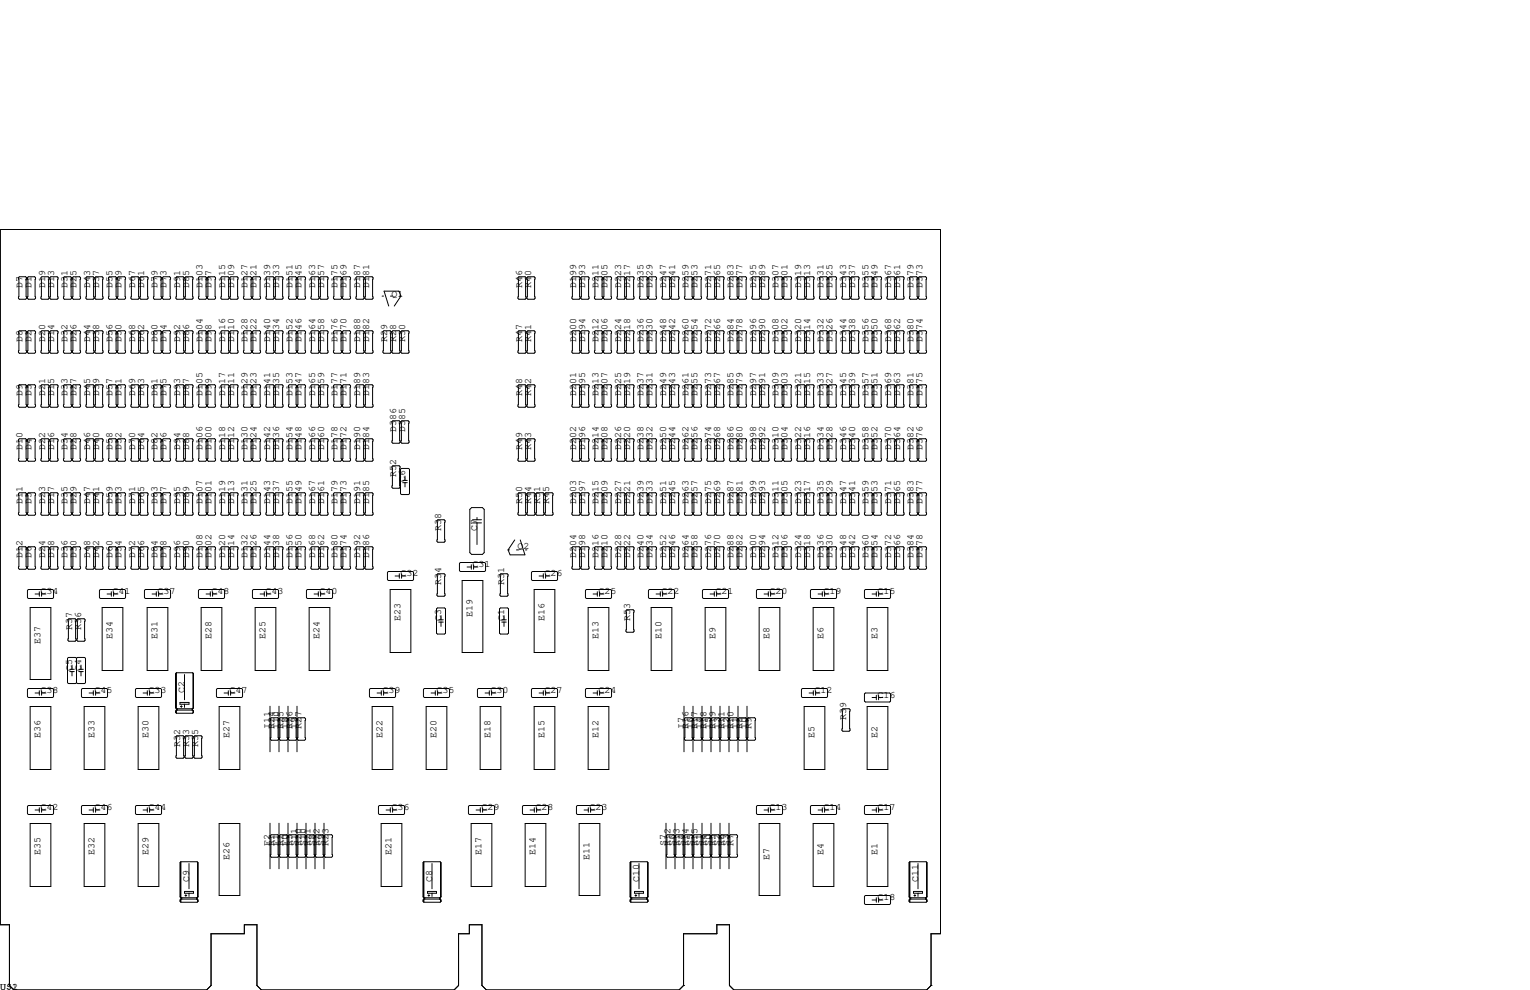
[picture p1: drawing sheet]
<svg xmlns="http://www.w3.org/2000/svg" width="432mm" height="279mm" viewBox="0 0 432 279" stroke-linecap="round" stroke-linejoin="round" font-family="sans-serif">
<defs><g id="words">
<g font-size="2.8">
<text x="6.3" y="81.3" transform="rotate(-90 6.3 81.3)">D7</text>
<text x="8.9" y="81.3" transform="rotate(-90 8.9 81.3)">D1</text>
<text x="12.7" y="81.3" transform="rotate(-90 12.7 81.3)">D19</text>
<text x="15.2" y="81.3" transform="rotate(-90 15.2 81.3)">D13</text>
<text x="19" y="81.3" transform="rotate(-90 19 81.3)">D31</text>
<text x="21.6" y="81.3" transform="rotate(-90 21.6 81.3)">D25</text>
<text x="25.4" y="81.3" transform="rotate(-90 25.4 81.3)">D43</text>
<text x="27.9" y="81.3" transform="rotate(-90 27.9 81.3)">D37</text>
<text x="31.7" y="81.3" transform="rotate(-90 31.7 81.3)">D55</text>
<text x="34.3" y="81.3" transform="rotate(-90 34.3 81.3)">D49</text>
<text x="38.1" y="81.3" transform="rotate(-90 38.1 81.3)">D67</text>
<text x="40.6" y="81.3" transform="rotate(-90 40.6 81.3)">D61</text>
<text x="44.4" y="81.3" transform="rotate(-90 44.4 81.3)">D79</text>
<text x="47" y="81.3" transform="rotate(-90 47 81.3)">D73</text>
<text x="50.8" y="81.3" transform="rotate(-90 50.8 81.3)">D91</text>
<text x="53.3" y="81.3" transform="rotate(-90 53.3 81.3)">D85</text>
<text x="57.1" y="81.3" transform="rotate(-90 57.1 81.3)">D103</text>
<text x="59.7" y="81.3" transform="rotate(-90 59.7 81.3)">D97</text>
<text x="63.5" y="81.3" transform="rotate(-90 63.5 81.3)">D115</text>
<text x="66" y="81.3" transform="rotate(-90 66 81.3)">D109</text>
<text x="69.8" y="81.3" transform="rotate(-90 69.8 81.3)">D127</text>
<text x="72.4" y="81.3" transform="rotate(-90 72.4 81.3)">D121</text>
<text x="76.2" y="81.3" transform="rotate(-90 76.2 81.3)">D139</text>
<text x="78.7" y="81.3" transform="rotate(-90 78.7 81.3)">D133</text>
<text x="82.5" y="81.3" transform="rotate(-90 82.5 81.3)">D151</text>
<text x="85.1" y="81.3" transform="rotate(-90 85.1 81.3)">D145</text>
<text x="88.9" y="81.3" transform="rotate(-90 88.9 81.3)">D163</text>
<text x="91.4" y="81.3" transform="rotate(-90 91.4 81.3)">D157</text>
<text x="95.2" y="81.3" transform="rotate(-90 95.2 81.3)">D175</text>
<text x="97.8" y="81.3" transform="rotate(-90 97.8 81.3)">D169</text>
<text x="101.6" y="81.3" transform="rotate(-90 101.6 81.3)">D187</text>
<text x="104.1" y="81.3" transform="rotate(-90 104.1 81.3)">D181</text>
<text x="110.5" y="83.8">Q1</text>
<text x="147.3" y="81.3" transform="rotate(-90 147.3 81.3)">R46</text>
<text x="149.9" y="81.3" transform="rotate(-90 149.9 81.3)">R40</text>
<text x="162.6" y="81.3" transform="rotate(-90 162.6 81.3)">D199</text>
<text x="165.1" y="81.3" transform="rotate(-90 165.1 81.3)">D193</text>
<text x="168.9" y="81.3" transform="rotate(-90 168.9 81.3)">D211</text>
<text x="171.4" y="81.3" transform="rotate(-90 171.4 81.3)">D205</text>
<text x="175.3" y="81.3" transform="rotate(-90 175.3 81.3)">D223</text>
<text x="177.8" y="81.3" transform="rotate(-90 177.8 81.3)">D217</text>
<text x="181.6" y="81.3" transform="rotate(-90 181.6 81.3)">D235</text>
<text x="184.1" y="81.3" transform="rotate(-90 184.1 81.3)">D229</text>
<text x="188" y="81.3" transform="rotate(-90 188 81.3)">D247</text>
<text x="190.5" y="81.3" transform="rotate(-90 190.5 81.3)">D241</text>
<text x="194.3" y="81.3" transform="rotate(-90 194.3 81.3)">D259</text>
<text x="196.8" y="81.3" transform="rotate(-90 196.8 81.3)">D253</text>
<text x="200.7" y="81.3" transform="rotate(-90 200.7 81.3)">D271</text>
<text x="203.2" y="81.3" transform="rotate(-90 203.2 81.3)">D265</text>
<text x="207" y="81.3" transform="rotate(-90 207 81.3)">D283</text>
<text x="209.5" y="81.3" transform="rotate(-90 209.5 81.3)">D277</text>
<text x="213.4" y="81.3" transform="rotate(-90 213.4 81.3)">D295</text>
<text x="215.9" y="81.3" transform="rotate(-90 215.9 81.3)">D289</text>
<text x="219.7" y="81.3" transform="rotate(-90 219.7 81.3)">D307</text>
<text x="222.2" y="81.3" transform="rotate(-90 222.2 81.3)">D301</text>
<text x="226.1" y="81.3" transform="rotate(-90 226.1 81.3)">D319</text>
<text x="228.6" y="81.3" transform="rotate(-90 228.6 81.3)">D313</text>
<text x="232.4" y="81.3" transform="rotate(-90 232.4 81.3)">D331</text>
<text x="234.9" y="81.3" transform="rotate(-90 234.9 81.3)">D325</text>
<text x="238.8" y="81.3" transform="rotate(-90 238.8 81.3)">D343</text>
<text x="241.3" y="81.3" transform="rotate(-90 241.3 81.3)">D337</text>
<text x="245.1" y="81.3" transform="rotate(-90 245.1 81.3)">D355</text>
<text x="247.6" y="81.3" transform="rotate(-90 247.6 81.3)">D349</text>
<text x="251.5" y="81.3" transform="rotate(-90 251.5 81.3)">D367</text>
<text x="254" y="81.3" transform="rotate(-90 254 81.3)">D361</text>
<text x="257.8" y="81.3" transform="rotate(-90 257.8 81.3)">D379</text>
<text x="260.3" y="81.3" transform="rotate(-90 260.3 81.3)">D373</text>
<text x="6.3" y="96.5" transform="rotate(-90 6.3 96.5)">D8</text>
<text x="8.9" y="96.5" transform="rotate(-90 8.9 96.5)">D2</text>
<text x="12.7" y="96.5" transform="rotate(-90 12.7 96.5)">D20</text>
<text x="15.2" y="96.5" transform="rotate(-90 15.2 96.5)">D14</text>
<text x="19" y="96.5" transform="rotate(-90 19 96.5)">D32</text>
<text x="21.6" y="96.5" transform="rotate(-90 21.6 96.5)">D26</text>
<text x="25.4" y="96.5" transform="rotate(-90 25.4 96.5)">D44</text>
<text x="27.9" y="96.5" transform="rotate(-90 27.9 96.5)">D38</text>
<text x="31.7" y="96.5" transform="rotate(-90 31.7 96.5)">D56</text>
<text x="34.3" y="96.5" transform="rotate(-90 34.3 96.5)">D50</text>
<text x="38.1" y="96.5" transform="rotate(-90 38.1 96.5)">D68</text>
<text x="40.6" y="96.5" transform="rotate(-90 40.6 96.5)">D62</text>
<text x="44.4" y="96.5" transform="rotate(-90 44.4 96.5)">D80</text>
<text x="47" y="96.5" transform="rotate(-90 47 96.5)">D74</text>
<text x="50.8" y="96.5" transform="rotate(-90 50.8 96.5)">D92</text>
<text x="53.3" y="96.5" transform="rotate(-90 53.3 96.5)">D86</text>
<text x="57.1" y="96.5" transform="rotate(-90 57.1 96.5)">D104</text>
<text x="59.7" y="96.5" transform="rotate(-90 59.7 96.5)">D98</text>
<text x="63.5" y="96.5" transform="rotate(-90 63.5 96.5)">D116</text>
<text x="66" y="96.5" transform="rotate(-90 66 96.5)">D110</text>
<text x="69.8" y="96.5" transform="rotate(-90 69.8 96.5)">D128</text>
<text x="72.4" y="96.5" transform="rotate(-90 72.4 96.5)">D122</text>
<text x="76.2" y="96.5" transform="rotate(-90 76.2 96.5)">D140</text>
<text x="78.7" y="96.5" transform="rotate(-90 78.7 96.5)">D134</text>
<text x="82.5" y="96.5" transform="rotate(-90 82.5 96.5)">D152</text>
<text x="85.1" y="96.5" transform="rotate(-90 85.1 96.5)">D146</text>
<text x="88.9" y="96.5" transform="rotate(-90 88.9 96.5)">D164</text>
<text x="91.4" y="96.5" transform="rotate(-90 91.4 96.5)">D158</text>
<text x="95.2" y="96.5" transform="rotate(-90 95.2 96.5)">D176</text>
<text x="97.8" y="96.5" transform="rotate(-90 97.8 96.5)">D170</text>
<text x="101.6" y="96.5" transform="rotate(-90 101.6 96.5)">D188</text>
<text x="104.1" y="96.5" transform="rotate(-90 104.1 96.5)">D182</text>
<text x="109.2" y="96.5" transform="rotate(-90 109.2 96.5)">R29</text>
<text x="111.8" y="96.5" transform="rotate(-90 111.8 96.5)">R28</text>
<text x="114.3" y="96.5" transform="rotate(-90 114.3 96.5)">R30</text>
<text x="147.3" y="96.5" transform="rotate(-90 147.3 96.5)">R47</text>
<text x="149.9" y="96.5" transform="rotate(-90 149.9 96.5)">R41</text>
<text x="162.6" y="96.5" transform="rotate(-90 162.6 96.5)">D200</text>
<text x="165.1" y="96.5" transform="rotate(-90 165.1 96.5)">D194</text>
<text x="168.9" y="96.5" transform="rotate(-90 168.9 96.5)">D212</text>
<text x="171.4" y="96.5" transform="rotate(-90 171.4 96.5)">D206</text>
<text x="175.3" y="96.5" transform="rotate(-90 175.3 96.5)">D224</text>
<text x="177.8" y="96.5" transform="rotate(-90 177.8 96.5)">D218</text>
<text x="181.6" y="96.5" transform="rotate(-90 181.6 96.5)">D236</text>
<text x="184.1" y="96.5" transform="rotate(-90 184.1 96.5)">D230</text>
<text x="188" y="96.5" transform="rotate(-90 188 96.5)">D248</text>
<text x="190.5" y="96.5" transform="rotate(-90 190.5 96.5)">D242</text>
<text x="194.3" y="96.5" transform="rotate(-90 194.3 96.5)">D260</text>
<text x="196.8" y="96.5" transform="rotate(-90 196.8 96.5)">D254</text>
<text x="200.7" y="96.5" transform="rotate(-90 200.7 96.5)">D272</text>
<text x="203.2" y="96.5" transform="rotate(-90 203.2 96.5)">D266</text>
<text x="207" y="96.5" transform="rotate(-90 207 96.5)">D284</text>
<text x="209.5" y="96.5" transform="rotate(-90 209.5 96.5)">D278</text>
<text x="213.4" y="96.5" transform="rotate(-90 213.4 96.5)">D296</text>
<text x="215.9" y="96.5" transform="rotate(-90 215.9 96.5)">D290</text>
<text x="219.7" y="96.5" transform="rotate(-90 219.7 96.5)">D308</text>
<text x="222.2" y="96.5" transform="rotate(-90 222.2 96.5)">D302</text>
<text x="226.1" y="96.5" transform="rotate(-90 226.1 96.5)">D320</text>
<text x="228.6" y="96.5" transform="rotate(-90 228.6 96.5)">D314</text>
<text x="232.4" y="96.5" transform="rotate(-90 232.4 96.5)">D332</text>
<text x="234.9" y="96.5" transform="rotate(-90 234.9 96.5)">D326</text>
<text x="238.8" y="96.5" transform="rotate(-90 238.8 96.5)">D344</text>
<text x="241.3" y="96.5" transform="rotate(-90 241.3 96.5)">D338</text>
<text x="245.1" y="96.5" transform="rotate(-90 245.1 96.5)">D356</text>
<text x="247.6" y="96.5" transform="rotate(-90 247.6 96.5)">D350</text>
<text x="251.5" y="96.5" transform="rotate(-90 251.5 96.5)">D368</text>
<text x="254" y="96.5" transform="rotate(-90 254 96.5)">D362</text>
<text x="257.8" y="96.5" transform="rotate(-90 257.8 96.5)">D380</text>
<text x="260.3" y="96.5" transform="rotate(-90 260.3 96.5)">D374</text>
<text x="6.3" y="111.8" transform="rotate(-90 6.3 111.8)">D9</text>
<text x="8.9" y="111.8" transform="rotate(-90 8.9 111.8)">D3</text>
<text x="12.7" y="111.8" transform="rotate(-90 12.7 111.8)">D21</text>
<text x="15.2" y="111.8" transform="rotate(-90 15.2 111.8)">D15</text>
<text x="19" y="111.8" transform="rotate(-90 19 111.8)">D33</text>
<text x="21.6" y="111.8" transform="rotate(-90 21.6 111.8)">D27</text>
<text x="25.4" y="111.8" transform="rotate(-90 25.4 111.8)">D45</text>
<text x="27.9" y="111.8" transform="rotate(-90 27.9 111.8)">D39</text>
<text x="31.7" y="111.8" transform="rotate(-90 31.7 111.8)">D57</text>
<text x="34.3" y="111.8" transform="rotate(-90 34.3 111.8)">D51</text>
<text x="38.1" y="111.8" transform="rotate(-90 38.1 111.8)">D69</text>
<text x="40.6" y="111.8" transform="rotate(-90 40.6 111.8)">D63</text>
<text x="44.4" y="111.8" transform="rotate(-90 44.4 111.8)">D81</text>
<text x="47" y="111.8" transform="rotate(-90 47 111.8)">D75</text>
<text x="50.8" y="111.8" transform="rotate(-90 50.8 111.8)">D93</text>
<text x="53.3" y="111.8" transform="rotate(-90 53.3 111.8)">D87</text>
<text x="57.1" y="111.8" transform="rotate(-90 57.1 111.8)">D105</text>
<text x="59.7" y="111.8" transform="rotate(-90 59.7 111.8)">D99</text>
<text x="63.5" y="111.8" transform="rotate(-90 63.5 111.8)">D117</text>
<text x="66" y="111.8" transform="rotate(-90 66 111.8)">D111</text>
<text x="69.8" y="111.8" transform="rotate(-90 69.8 111.8)">D129</text>
<text x="72.4" y="111.8" transform="rotate(-90 72.4 111.8)">D123</text>
<text x="76.2" y="111.8" transform="rotate(-90 76.2 111.8)">D141</text>
<text x="78.7" y="111.8" transform="rotate(-90 78.7 111.8)">D135</text>
<text x="82.5" y="111.8" transform="rotate(-90 82.5 111.8)">D153</text>
<text x="85.1" y="111.8" transform="rotate(-90 85.1 111.8)">D147</text>
<text x="88.9" y="111.8" transform="rotate(-90 88.9 111.8)">D165</text>
<text x="91.4" y="111.8" transform="rotate(-90 91.4 111.8)">D159</text>
<text x="95.2" y="111.8" transform="rotate(-90 95.2 111.8)">D177</text>
<text x="97.8" y="111.8" transform="rotate(-90 97.8 111.8)">D171</text>
<text x="101.6" y="111.8" transform="rotate(-90 101.6 111.8)">D189</text>
<text x="104.1" y="111.8" transform="rotate(-90 104.1 111.8)">D183</text>
<text x="147.3" y="111.8" transform="rotate(-90 147.3 111.8)">R48</text>
<text x="149.9" y="111.8" transform="rotate(-90 149.9 111.8)">R42</text>
<text x="162.6" y="111.8" transform="rotate(-90 162.6 111.8)">D201</text>
<text x="165.1" y="111.8" transform="rotate(-90 165.1 111.8)">D195</text>
<text x="168.9" y="111.8" transform="rotate(-90 168.9 111.8)">D213</text>
<text x="171.4" y="111.8" transform="rotate(-90 171.4 111.8)">D207</text>
<text x="175.3" y="111.8" transform="rotate(-90 175.3 111.8)">D225</text>
<text x="177.8" y="111.8" transform="rotate(-90 177.8 111.8)">D219</text>
<text x="181.6" y="111.8" transform="rotate(-90 181.6 111.8)">D237</text>
<text x="184.1" y="111.8" transform="rotate(-90 184.1 111.8)">D231</text>
<text x="188" y="111.8" transform="rotate(-90 188 111.8)">D249</text>
<text x="190.5" y="111.8" transform="rotate(-90 190.5 111.8)">D243</text>
<text x="194.3" y="111.8" transform="rotate(-90 194.3 111.8)">D261</text>
<text x="196.8" y="111.8" transform="rotate(-90 196.8 111.8)">D255</text>
<text x="200.7" y="111.8" transform="rotate(-90 200.7 111.8)">D273</text>
<text x="203.2" y="111.8" transform="rotate(-90 203.2 111.8)">D267</text>
<text x="207" y="111.8" transform="rotate(-90 207 111.8)">D285</text>
<text x="209.5" y="111.8" transform="rotate(-90 209.5 111.8)">D279</text>
<text x="213.4" y="111.8" transform="rotate(-90 213.4 111.8)">D297</text>
<text x="215.9" y="111.8" transform="rotate(-90 215.9 111.8)">D291</text>
<text x="219.7" y="111.8" transform="rotate(-90 219.7 111.8)">D309</text>
<text x="222.2" y="111.8" transform="rotate(-90 222.2 111.8)">D303</text>
<text x="226.1" y="111.8" transform="rotate(-90 226.1 111.8)">D321</text>
<text x="228.6" y="111.8" transform="rotate(-90 228.6 111.8)">D315</text>
<text x="232.4" y="111.8" transform="rotate(-90 232.4 111.8)">D333</text>
<text x="234.9" y="111.8" transform="rotate(-90 234.9 111.8)">D327</text>
<text x="238.8" y="111.8" transform="rotate(-90 238.8 111.8)">D345</text>
<text x="241.3" y="111.8" transform="rotate(-90 241.3 111.8)">D339</text>
<text x="245.1" y="111.8" transform="rotate(-90 245.1 111.8)">D357</text>
<text x="247.6" y="111.8" transform="rotate(-90 247.6 111.8)">D351</text>
<text x="251.5" y="111.8" transform="rotate(-90 251.5 111.8)">D369</text>
<text x="254" y="111.8" transform="rotate(-90 254 111.8)">D363</text>
<text x="257.8" y="111.8" transform="rotate(-90 257.8 111.8)">D381</text>
<text x="260.3" y="111.8" transform="rotate(-90 260.3 111.8)">D375</text>
<text x="111.8" y="121.9" transform="rotate(-90 111.8 121.9)">D386</text>
<text x="114.3" y="121.9" transform="rotate(-90 114.3 121.9)">D385</text>
<text x="6.3" y="127" transform="rotate(-90 6.3 127)">D10</text>
<text x="8.9" y="127" transform="rotate(-90 8.9 127)">D4</text>
<text x="12.7" y="127" transform="rotate(-90 12.7 127)">D22</text>
<text x="15.2" y="127" transform="rotate(-90 15.2 127)">D16</text>
<text x="19" y="127" transform="rotate(-90 19 127)">D34</text>
<text x="21.6" y="127" transform="rotate(-90 21.6 127)">D28</text>
<text x="25.4" y="127" transform="rotate(-90 25.4 127)">D46</text>
<text x="27.9" y="127" transform="rotate(-90 27.9 127)">D40</text>
<text x="31.7" y="127" transform="rotate(-90 31.7 127)">D58</text>
<text x="34.3" y="127" transform="rotate(-90 34.3 127)">D52</text>
<text x="38.1" y="127" transform="rotate(-90 38.1 127)">D70</text>
<text x="40.6" y="127" transform="rotate(-90 40.6 127)">D64</text>
<text x="44.4" y="127" transform="rotate(-90 44.4 127)">D82</text>
<text x="47" y="127" transform="rotate(-90 47 127)">D76</text>
<text x="50.8" y="127" transform="rotate(-90 50.8 127)">D94</text>
<text x="53.3" y="127" transform="rotate(-90 53.3 127)">D88</text>
<text x="57.1" y="127" transform="rotate(-90 57.1 127)">D106</text>
<text x="59.7" y="127" transform="rotate(-90 59.7 127)">D100</text>
<text x="63.5" y="127" transform="rotate(-90 63.5 127)">D118</text>
<text x="66" y="127" transform="rotate(-90 66 127)">D112</text>
<text x="69.8" y="127" transform="rotate(-90 69.8 127)">D130</text>
<text x="72.4" y="127" transform="rotate(-90 72.4 127)">D124</text>
<text x="76.2" y="127" transform="rotate(-90 76.2 127)">D142</text>
<text x="78.7" y="127" transform="rotate(-90 78.7 127)">D136</text>
<text x="82.5" y="127" transform="rotate(-90 82.5 127)">D154</text>
<text x="85.1" y="127" transform="rotate(-90 85.1 127)">D148</text>
<text x="88.9" y="127" transform="rotate(-90 88.9 127)">D166</text>
<text x="91.4" y="127" transform="rotate(-90 91.4 127)">D160</text>
<text x="95.2" y="127" transform="rotate(-90 95.2 127)">D178</text>
<text x="97.8" y="127" transform="rotate(-90 97.8 127)">D172</text>
<text x="101.6" y="127" transform="rotate(-90 101.6 127)">D190</text>
<text x="104.1" y="127" transform="rotate(-90 104.1 127)">D184</text>
<text x="147.3" y="127" transform="rotate(-90 147.3 127)">R49</text>
<text x="149.9" y="127" transform="rotate(-90 149.9 127)">R43</text>
<text x="162.6" y="127" transform="rotate(-90 162.6 127)">D202</text>
<text x="165.1" y="127" transform="rotate(-90 165.1 127)">D196</text>
<text x="168.9" y="127" transform="rotate(-90 168.9 127)">D214</text>
<text x="171.4" y="127" transform="rotate(-90 171.4 127)">D208</text>
<text x="175.3" y="127" transform="rotate(-90 175.3 127)">D226</text>
<text x="177.8" y="127" transform="rotate(-90 177.8 127)">D220</text>
<text x="181.6" y="127" transform="rotate(-90 181.6 127)">D238</text>
<text x="184.1" y="127" transform="rotate(-90 184.1 127)">D232</text>
<text x="188" y="127" transform="rotate(-90 188 127)">D250</text>
<text x="190.5" y="127" transform="rotate(-90 190.5 127)">D244</text>
<text x="194.3" y="127" transform="rotate(-90 194.3 127)">D262</text>
<text x="196.8" y="127" transform="rotate(-90 196.8 127)">D256</text>
<text x="200.7" y="127" transform="rotate(-90 200.7 127)">D274</text>
<text x="203.2" y="127" transform="rotate(-90 203.2 127)">D268</text>
<text x="207" y="127" transform="rotate(-90 207 127)">D286</text>
<text x="209.5" y="127" transform="rotate(-90 209.5 127)">D280</text>
<text x="213.4" y="127" transform="rotate(-90 213.4 127)">D298</text>
<text x="215.9" y="127" transform="rotate(-90 215.9 127)">D292</text>
<text x="219.7" y="127" transform="rotate(-90 219.7 127)">D310</text>
<text x="222.2" y="127" transform="rotate(-90 222.2 127)">D304</text>
<text x="226.1" y="127" transform="rotate(-90 226.1 127)">D322</text>
<text x="228.6" y="127" transform="rotate(-90 228.6 127)">D316</text>
<text x="232.4" y="127" transform="rotate(-90 232.4 127)">D334</text>
<text x="234.9" y="127" transform="rotate(-90 234.9 127)">D328</text>
<text x="238.8" y="127" transform="rotate(-90 238.8 127)">D346</text>
<text x="241.3" y="127" transform="rotate(-90 241.3 127)">D340</text>
<text x="245.1" y="127" transform="rotate(-90 245.1 127)">D358</text>
<text x="247.6" y="127" transform="rotate(-90 247.6 127)">D352</text>
<text x="251.5" y="127" transform="rotate(-90 251.5 127)">D370</text>
<text x="254" y="127" transform="rotate(-90 254 127)">D364</text>
<text x="257.8" y="127" transform="rotate(-90 257.8 127)">D382</text>
<text x="260.3" y="127" transform="rotate(-90 260.3 127)">D376</text>
<text x="111.8" y="134.6" transform="rotate(-90 111.8 134.6)">R52</text>
<text x="114.3" y="135.9" transform="rotate(-90 114.3 135.9)">C6</text>
<text x="6.3" y="142.2" transform="rotate(-90 6.3 142.2)">D11</text>
<text x="8.9" y="142.2" transform="rotate(-90 8.9 142.2)">D5</text>
<text x="12.7" y="142.2" transform="rotate(-90 12.7 142.2)">D23</text>
<text x="15.2" y="142.2" transform="rotate(-90 15.2 142.2)">D17</text>
<text x="19" y="142.2" transform="rotate(-90 19 142.2)">D35</text>
<text x="21.6" y="142.2" transform="rotate(-90 21.6 142.2)">D29</text>
<text x="25.4" y="142.2" transform="rotate(-90 25.4 142.2)">D47</text>
<text x="27.9" y="142.2" transform="rotate(-90 27.9 142.2)">D41</text>
<text x="31.7" y="142.2" transform="rotate(-90 31.7 142.2)">D59</text>
<text x="34.3" y="142.2" transform="rotate(-90 34.3 142.2)">D53</text>
<text x="38.1" y="142.2" transform="rotate(-90 38.1 142.2)">D71</text>
<text x="40.6" y="142.2" transform="rotate(-90 40.6 142.2)">D65</text>
<text x="44.4" y="142.2" transform="rotate(-90 44.4 142.2)">D83</text>
<text x="47" y="142.2" transform="rotate(-90 47 142.2)">D77</text>
<text x="50.8" y="142.2" transform="rotate(-90 50.8 142.2)">D95</text>
<text x="53.3" y="142.2" transform="rotate(-90 53.3 142.2)">D89</text>
<text x="57.1" y="142.2" transform="rotate(-90 57.1 142.2)">D107</text>
<text x="59.7" y="142.2" transform="rotate(-90 59.7 142.2)">D101</text>
<text x="63.5" y="142.2" transform="rotate(-90 63.5 142.2)">D119</text>
<text x="66" y="142.2" transform="rotate(-90 66 142.2)">D113</text>
<text x="69.8" y="142.2" transform="rotate(-90 69.8 142.2)">D131</text>
<text x="72.4" y="142.2" transform="rotate(-90 72.4 142.2)">D125</text>
<text x="76.2" y="142.2" transform="rotate(-90 76.2 142.2)">D143</text>
<text x="78.7" y="142.2" transform="rotate(-90 78.7 142.2)">D137</text>
<text x="82.5" y="142.2" transform="rotate(-90 82.5 142.2)">D155</text>
<text x="85.1" y="142.2" transform="rotate(-90 85.1 142.2)">D149</text>
<text x="88.9" y="142.2" transform="rotate(-90 88.9 142.2)">D167</text>
<text x="91.4" y="142.2" transform="rotate(-90 91.4 142.2)">D161</text>
<text x="95.2" y="142.2" transform="rotate(-90 95.2 142.2)">D179</text>
<text x="97.8" y="142.2" transform="rotate(-90 97.8 142.2)">D173</text>
<text x="101.6" y="142.2" transform="rotate(-90 101.6 142.2)">D191</text>
<text x="104.1" y="142.2" transform="rotate(-90 104.1 142.2)">D185</text>
<text x="147.3" y="142.2" transform="rotate(-90 147.3 142.2)">R50</text>
<text x="149.9" y="142.2" transform="rotate(-90 149.9 142.2)">R44</text>
<text x="152.4" y="142.2" transform="rotate(-90 152.4 142.2)">R51</text>
<text x="154.9" y="142.2" transform="rotate(-90 154.9 142.2)">R45</text>
<text x="162.6" y="142.2" transform="rotate(-90 162.6 142.2)">D203</text>
<text x="165.1" y="142.2" transform="rotate(-90 165.1 142.2)">D197</text>
<text x="168.9" y="142.2" transform="rotate(-90 168.9 142.2)">D215</text>
<text x="171.4" y="142.2" transform="rotate(-90 171.4 142.2)">D209</text>
<text x="175.3" y="142.2" transform="rotate(-90 175.3 142.2)">D227</text>
<text x="177.8" y="142.2" transform="rotate(-90 177.8 142.2)">D221</text>
<text x="181.6" y="142.2" transform="rotate(-90 181.6 142.2)">D239</text>
<text x="184.1" y="142.2" transform="rotate(-90 184.1 142.2)">D233</text>
<text x="188" y="142.2" transform="rotate(-90 188 142.2)">D251</text>
<text x="190.5" y="142.2" transform="rotate(-90 190.5 142.2)">D245</text>
<text x="194.3" y="142.2" transform="rotate(-90 194.3 142.2)">D263</text>
<text x="196.8" y="142.2" transform="rotate(-90 196.8 142.2)">D257</text>
<text x="200.7" y="142.2" transform="rotate(-90 200.7 142.2)">D275</text>
<text x="203.2" y="142.2" transform="rotate(-90 203.2 142.2)">D269</text>
<text x="207" y="142.2" transform="rotate(-90 207 142.2)">D287</text>
<text x="209.5" y="142.2" transform="rotate(-90 209.5 142.2)">D281</text>
<text x="213.4" y="142.2" transform="rotate(-90 213.4 142.2)">D299</text>
<text x="215.9" y="142.2" transform="rotate(-90 215.9 142.2)">D293</text>
<text x="219.7" y="142.2" transform="rotate(-90 219.7 142.2)">D311</text>
<text x="222.2" y="142.2" transform="rotate(-90 222.2 142.2)">D305</text>
<text x="226.1" y="142.2" transform="rotate(-90 226.1 142.2)">D323</text>
<text x="228.6" y="142.2" transform="rotate(-90 228.6 142.2)">D317</text>
<text x="232.4" y="142.2" transform="rotate(-90 232.4 142.2)">D335</text>
<text x="234.9" y="142.2" transform="rotate(-90 234.9 142.2)">D329</text>
<text x="238.8" y="142.2" transform="rotate(-90 238.8 142.2)">D347</text>
<text x="241.3" y="142.2" transform="rotate(-90 241.3 142.2)">D341</text>
<text x="245.1" y="142.2" transform="rotate(-90 245.1 142.2)">D359</text>
<text x="247.6" y="142.2" transform="rotate(-90 247.6 142.2)">D353</text>
<text x="251.5" y="142.2" transform="rotate(-90 251.5 142.2)">D371</text>
<text x="254" y="142.2" transform="rotate(-90 254 142.2)">D365</text>
<text x="257.8" y="142.2" transform="rotate(-90 257.8 142.2)">D383</text>
<text x="260.3" y="142.2" transform="rotate(-90 260.3 142.2)">D377</text>
<text x="124.5" y="149.9" transform="rotate(-90 124.5 149.9)">R38</text>
<text x="134.6" y="149.9" transform="rotate(-90 134.6 149.9)">C7</text>
<text x="146" y="154.9">Q2</text>
<text x="6.3" y="157.5" transform="rotate(-90 6.3 157.5)">D12</text>
<text x="8.9" y="157.5" transform="rotate(-90 8.9 157.5)">D6</text>
<text x="12.7" y="157.5" transform="rotate(-90 12.7 157.5)">D24</text>
<text x="15.2" y="157.5" transform="rotate(-90 15.2 157.5)">D18</text>
<text x="19" y="157.5" transform="rotate(-90 19 157.5)">D36</text>
<text x="21.6" y="157.5" transform="rotate(-90 21.6 157.5)">D30</text>
<text x="25.4" y="157.5" transform="rotate(-90 25.4 157.5)">D48</text>
<text x="27.9" y="157.5" transform="rotate(-90 27.9 157.5)">D42</text>
<text x="31.7" y="157.5" transform="rotate(-90 31.7 157.5)">D60</text>
<text x="34.3" y="157.5" transform="rotate(-90 34.3 157.5)">D54</text>
<text x="38.1" y="157.5" transform="rotate(-90 38.1 157.5)">D72</text>
<text x="40.6" y="157.5" transform="rotate(-90 40.6 157.5)">D66</text>
<text x="44.4" y="157.5" transform="rotate(-90 44.4 157.5)">D84</text>
<text x="47" y="157.5" transform="rotate(-90 47 157.5)">D78</text>
<text x="50.8" y="157.5" transform="rotate(-90 50.8 157.5)">D96</text>
<text x="53.3" y="157.5" transform="rotate(-90 53.3 157.5)">D90</text>
<text x="57.1" y="157.5" transform="rotate(-90 57.1 157.5)">D108</text>
<text x="59.7" y="157.5" transform="rotate(-90 59.7 157.5)">D102</text>
<text x="63.5" y="157.5" transform="rotate(-90 63.5 157.5)">D120</text>
<text x="66" y="157.5" transform="rotate(-90 66 157.5)">D114</text>
<text x="69.8" y="157.5" transform="rotate(-90 69.8 157.5)">D132</text>
<text x="72.4" y="157.5" transform="rotate(-90 72.4 157.5)">D126</text>
<text x="76.2" y="157.5" transform="rotate(-90 76.2 157.5)">D144</text>
<text x="78.7" y="157.5" transform="rotate(-90 78.7 157.5)">D138</text>
<text x="82.5" y="157.5" transform="rotate(-90 82.5 157.5)">D156</text>
<text x="85.1" y="157.5" transform="rotate(-90 85.1 157.5)">D150</text>
<text x="88.9" y="157.5" transform="rotate(-90 88.9 157.5)">D168</text>
<text x="91.4" y="157.5" transform="rotate(-90 91.4 157.5)">D162</text>
<text x="95.2" y="157.5" transform="rotate(-90 95.2 157.5)">D180</text>
<text x="97.8" y="157.5" transform="rotate(-90 97.8 157.5)">D174</text>
<text x="101.6" y="157.5" transform="rotate(-90 101.6 157.5)">D192</text>
<text x="104.1" y="157.5" transform="rotate(-90 104.1 157.5)">D186</text>
<text x="133.3" y="160">C31</text>
<text x="162.6" y="157.5" transform="rotate(-90 162.6 157.5)">D204</text>
<text x="165.1" y="157.5" transform="rotate(-90 165.1 157.5)">D198</text>
<text x="168.9" y="157.5" transform="rotate(-90 168.9 157.5)">D216</text>
<text x="171.4" y="157.5" transform="rotate(-90 171.4 157.5)">D210</text>
<text x="175.3" y="157.5" transform="rotate(-90 175.3 157.5)">D228</text>
<text x="177.8" y="157.5" transform="rotate(-90 177.8 157.5)">D222</text>
<text x="181.6" y="157.5" transform="rotate(-90 181.6 157.5)">D240</text>
<text x="184.1" y="157.5" transform="rotate(-90 184.1 157.5)">D234</text>
<text x="188" y="157.5" transform="rotate(-90 188 157.5)">D252</text>
<text x="190.5" y="157.5" transform="rotate(-90 190.5 157.5)">D246</text>
<text x="194.3" y="157.5" transform="rotate(-90 194.3 157.5)">D264</text>
<text x="196.8" y="157.5" transform="rotate(-90 196.8 157.5)">D258</text>
<text x="200.7" y="157.5" transform="rotate(-90 200.7 157.5)">D276</text>
<text x="203.2" y="157.5" transform="rotate(-90 203.2 157.5)">D270</text>
<text x="207" y="157.5" transform="rotate(-90 207 157.5)">D288</text>
<text x="209.5" y="157.5" transform="rotate(-90 209.5 157.5)">D282</text>
<text x="213.4" y="157.5" transform="rotate(-90 213.4 157.5)">D300</text>
<text x="215.9" y="157.5" transform="rotate(-90 215.9 157.5)">D294</text>
<text x="219.7" y="157.5" transform="rotate(-90 219.7 157.5)">D312</text>
<text x="222.2" y="157.5" transform="rotate(-90 222.2 157.5)">D306</text>
<text x="226.1" y="157.5" transform="rotate(-90 226.1 157.5)">D324</text>
<text x="228.6" y="157.5" transform="rotate(-90 228.6 157.5)">D318</text>
<text x="232.4" y="157.5" transform="rotate(-90 232.4 157.5)">D336</text>
<text x="234.9" y="157.5" transform="rotate(-90 234.9 157.5)">D330</text>
<text x="238.8" y="157.5" transform="rotate(-90 238.8 157.5)">D348</text>
<text x="241.3" y="157.5" transform="rotate(-90 241.3 157.5)">D342</text>
<text x="245.1" y="157.5" transform="rotate(-90 245.1 157.5)">D360</text>
<text x="247.6" y="157.5" transform="rotate(-90 247.6 157.5)">D354</text>
<text x="251.5" y="157.5" transform="rotate(-90 251.5 157.5)">D372</text>
<text x="254" y="157.5" transform="rotate(-90 254 157.5)">D366</text>
<text x="257.8" y="157.5" transform="rotate(-90 257.8 157.5)">D384</text>
<text x="260.3" y="157.5" transform="rotate(-90 260.3 157.5)">D378</text>
<text x="11.4" y="167.6">C34</text>
<text x="31.7" y="167.6">C41</text>
<text x="44.4" y="167.6">C37</text>
<text x="59.7" y="167.6">C48</text>
<text x="74.9" y="167.6">C43</text>
<text x="90.2" y="167.6">C40</text>
<text x="113" y="162.6">C32</text>
<text x="124.5" y="165.1" transform="rotate(-90 124.5 165.1)">R34</text>
<text x="142.2" y="165.1" transform="rotate(-90 142.2 165.1)">R31</text>
<text x="153.7" y="162.6">C26</text>
<text x="168.9" y="167.6">C25</text>
<text x="186.7" y="167.6">C22</text>
<text x="201.9" y="167.6">C21</text>
<text x="217.2" y="167.6">C20</text>
<text x="232.4" y="167.6">C19</text>
<text x="247.6" y="167.6">C15</text>
<text x="133.3" y="174" transform="rotate(-90 133.3 174)">E19</text>
<text x="20.3" y="177.8" transform="rotate(-90 20.3 177.8)">R37</text>
<text x="22.9" y="177.8" transform="rotate(-90 22.9 177.8)">R36</text>
<text x="113" y="175.3" transform="rotate(-90 113 175.3)">E23</text>
<text x="124.5" y="175.3" transform="rotate(-90 124.5 175.3)">C3</text>
<text x="142.2" y="175.3" transform="rotate(-90 142.2 175.3)">C1</text>
<text x="153.7" y="175.3" transform="rotate(-90 153.7 175.3)">E16</text>
<text x="177.8" y="175.3" transform="rotate(-90 177.8 175.3)">R53</text>
<text x="11.4" y="181.6" transform="rotate(-90 11.4 181.6)">E37</text>
<text x="31.7" y="180.3" transform="rotate(-90 31.7 180.3)">E34</text>
<text x="44.4" y="180.3" transform="rotate(-90 44.4 180.3)">E31</text>
<text x="59.7" y="180.3" transform="rotate(-90 59.7 180.3)">E28</text>
<text x="74.9" y="180.3" transform="rotate(-90 74.9 180.3)">E25</text>
<text x="90.2" y="180.3" transform="rotate(-90 90.2 180.3)">E24</text>
<text x="168.9" y="180.3" transform="rotate(-90 168.9 180.3)">E13</text>
<text x="186.7" y="180.3" transform="rotate(-90 186.7 180.3)">E10</text>
<text x="201.9" y="180.3" transform="rotate(-90 201.9 180.3)">E9</text>
<text x="217.2" y="180.3" transform="rotate(-90 217.2 180.3)">E8</text>
<text x="232.4" y="180.3" transform="rotate(-90 232.4 180.3)">E6</text>
<text x="247.6" y="180.3" transform="rotate(-90 247.6 180.3)">E3</text>
<text x="20.3" y="189.2" transform="rotate(-90 20.3 189.2)">C5</text>
<text x="22.9" y="189.2" transform="rotate(-90 22.9 189.2)">C4</text>
<text x="11.4" y="195.6">C38</text>
<text x="26.7" y="195.6">C45</text>
<text x="41.9" y="195.6">C33</text>
<text x="52.1" y="195.6" transform="rotate(-90 52.1 195.6)">C2</text>
<text x="64.8" y="195.6">C47</text>
<text x="107.9" y="195.6">C39</text>
<text x="123.2" y="195.6">C35</text>
<text x="138.4" y="195.6">C30</text>
<text x="153.7" y="195.6">C27</text>
<text x="168.9" y="195.6">C24</text>
<text x="229.9" y="195.6">C12</text>
<text x="247.6" y="196.8">C16</text>
<text x="238.8" y="203.2" transform="rotate(-90 238.8 203.2)">R39</text>
<text x="11.4" y="208.3" transform="rotate(-90 11.4 208.3)">E36</text>
<text x="26.7" y="208.3" transform="rotate(-90 26.7 208.3)">E33</text>
<text x="41.9" y="208.3" transform="rotate(-90 41.9 208.3)">E30</text>
<text x="64.8" y="208.3" transform="rotate(-90 64.8 208.3)">E27</text>
<text x="76.2" y="205.7" transform="rotate(-90 76.2 205.7)">I11</text>
<text x="77.5" y="205.7" transform="rotate(-90 77.5 205.7)">R24</text>
<text x="78.7" y="205.7" transform="rotate(-90 78.7 205.7)">I10</text>
<text x="80" y="205.7" transform="rotate(-90 80 205.7)">R25</text>
<text x="81.3" y="205.7" transform="rotate(-90 81.3 205.7)">I8</text>
<text x="82.5" y="205.7" transform="rotate(-90 82.5 205.7)">R26</text>
<text x="83.8" y="205.7" transform="rotate(-90 83.8 205.7)">I9</text>
<text x="85.1" y="205.7" transform="rotate(-90 85.1 205.7)">R27</text>
<text x="107.9" y="208.3" transform="rotate(-90 107.9 208.3)">E22</text>
<text x="123.2" y="208.3" transform="rotate(-90 123.2 208.3)">E20</text>
<text x="138.4" y="208.3" transform="rotate(-90 138.4 208.3)">E18</text>
<text x="153.7" y="208.3" transform="rotate(-90 153.7 208.3)">E15</text>
<text x="168.9" y="208.3" transform="rotate(-90 168.9 208.3)">E12</text>
<text x="193" y="205.7" transform="rotate(-90 193 205.7)">I7</text>
<text x="194.3" y="205.7" transform="rotate(-90 194.3 205.7)">R16</text>
<text x="195.6" y="205.7" transform="rotate(-90 195.6 205.7)">I6</text>
<text x="196.8" y="205.7" transform="rotate(-90 196.8 205.7)">R17</text>
<text x="198.1" y="205.7" transform="rotate(-90 198.1 205.7)">I4</text>
<text x="199.4" y="205.7" transform="rotate(-90 199.4 205.7)">R18</text>
<text x="200.7" y="205.7" transform="rotate(-90 200.7 205.7)">I5</text>
<text x="201.9" y="205.7" transform="rotate(-90 201.9 205.7)">R19</text>
<text x="203.2" y="205.7" transform="rotate(-90 203.2 205.7)">I3</text>
<text x="204.5" y="205.7" transform="rotate(-90 204.5 205.7)">R11</text>
<text x="205.7" y="205.7" transform="rotate(-90 205.7 205.7)">I2</text>
<text x="207" y="205.7" transform="rotate(-90 207 205.7)">R10</text>
<text x="208.3" y="205.7" transform="rotate(-90 208.3 205.7)">I1</text>
<text x="209.5" y="205.7" transform="rotate(-90 209.5 205.7)">R8</text>
<text x="210.8" y="205.7" transform="rotate(-90 210.8 205.7)">I0</text>
<text x="212.1" y="205.7" transform="rotate(-90 212.1 205.7)">R9</text>
<text x="229.9" y="208.3" transform="rotate(-90 229.9 208.3)">E5</text>
<text x="247.6" y="208.3" transform="rotate(-90 247.6 208.3)">E2</text>
<text x="50.8" y="210.8" transform="rotate(-90 50.8 210.8)">R32</text>
<text x="53.3" y="210.8" transform="rotate(-90 53.3 210.8)">R33</text>
<text x="55.9" y="210.8" transform="rotate(-90 55.9 210.8)">R35</text>
<text x="11.4" y="228.6">C42</text>
<text x="26.7" y="228.6">C46</text>
<text x="41.9" y="228.6">C44</text>
<text x="110.5" y="228.6">C36</text>
<text x="135.9" y="228.6">C29</text>
<text x="151.1" y="228.6">C28</text>
<text x="166.4" y="228.6">C23</text>
<text x="217.2" y="228.6">C13</text>
<text x="232.4" y="228.6">C14</text>
<text x="247.6" y="228.6">C17</text>
<text x="76.2" y="238.8" transform="rotate(-90 76.2 238.8)">F2</text>
<text x="77.5" y="238.8" transform="rotate(-90 77.5 238.8)">R1</text>
<text x="78.7" y="238.8" transform="rotate(-90 78.7 238.8)">F1</text>
<text x="80" y="238.8" transform="rotate(-90 80 238.8)">R2</text>
<text x="81.3" y="238.8" transform="rotate(-90 81.3 238.8)">F0</text>
<text x="82.5" y="238.8" transform="rotate(-90 82.5 238.8)">R3</text>
<text x="83.8" y="238.8" transform="rotate(-90 83.8 238.8)">S11</text>
<text x="85.1" y="238.8" transform="rotate(-90 85.1 238.8)">R20</text>
<text x="86.4" y="238.8" transform="rotate(-90 86.4 238.8)">S10</text>
<text x="87.6" y="238.8" transform="rotate(-90 87.6 238.8)">R21</text>
<text x="88.9" y="238.8" transform="rotate(-90 88.9 238.8)">S8</text>
<text x="90.2" y="238.8" transform="rotate(-90 90.2 238.8)">R22</text>
<text x="91.4" y="238.8" transform="rotate(-90 91.4 238.8)">S9</text>
<text x="92.7" y="238.8" transform="rotate(-90 92.7 238.8)">R23</text>
<text x="188" y="238.8" transform="rotate(-90 188 238.8)">S7</text>
<text x="189.2" y="238.8" transform="rotate(-90 189.2 238.8)">R12</text>
<text x="190.5" y="238.8" transform="rotate(-90 190.5 238.8)">S6</text>
<text x="191.8" y="238.8" transform="rotate(-90 191.8 238.8)">R13</text>
<text x="193" y="238.8" transform="rotate(-90 193 238.8)">S4</text>
<text x="194.3" y="238.8" transform="rotate(-90 194.3 238.8)">R14</text>
<text x="195.6" y="238.8" transform="rotate(-90 195.6 238.8)">S5</text>
<text x="196.8" y="238.8" transform="rotate(-90 196.8 238.8)">R15</text>
<text x="198.1" y="238.8" transform="rotate(-90 198.1 238.8)">S1</text>
<text x="199.4" y="238.8" transform="rotate(-90 199.4 238.8)">R4</text>
<text x="200.7" y="238.8" transform="rotate(-90 200.7 238.8)">S0</text>
<text x="201.9" y="238.8" transform="rotate(-90 201.9 238.8)">R5</text>
<text x="203.2" y="238.8" transform="rotate(-90 203.2 238.8)">S2</text>
<text x="204.5" y="238.8" transform="rotate(-90 204.5 238.8)">R6</text>
<text x="205.7" y="238.8" transform="rotate(-90 205.7 238.8)">S3</text>
<text x="207" y="238.8" transform="rotate(-90 207 238.8)">R7</text>
<text x="11.4" y="241.3" transform="rotate(-90 11.4 241.3)">E35</text>
<text x="26.7" y="241.3" transform="rotate(-90 26.7 241.3)">E32</text>
<text x="41.9" y="241.3" transform="rotate(-90 41.9 241.3)">E29</text>
<text x="64.8" y="242.6" transform="rotate(-90 64.8 242.6)">E26</text>
<text x="110.5" y="241.3" transform="rotate(-90 110.5 241.3)">E21</text>
<text x="135.9" y="241.3" transform="rotate(-90 135.9 241.3)">E17</text>
<text x="151.1" y="241.3" transform="rotate(-90 151.1 241.3)">E14</text>
<text x="166.4" y="242.6" transform="rotate(-90 166.4 242.6)">E11</text>
<text x="217.2" y="242.6" transform="rotate(-90 217.2 242.6)">E7</text>
<text x="232.4" y="241.3" transform="rotate(-90 232.4 241.3)">E4</text>
<text x="247.6" y="241.3" transform="rotate(-90 247.6 241.3)">E1</text>
<text x="53.3" y="248.9" transform="rotate(-90 53.3 248.9)">C9</text>
<text x="121.9" y="248.9" transform="rotate(-90 121.9 248.9)">C8</text>
<text x="180.3" y="248.9" transform="rotate(-90 180.3 248.9)">C10</text>
<text x="259.1" y="248.9" transform="rotate(-90 259.1 248.9)">C11</text>
<text x="247.6" y="254">C18</text>
<text x="0" y="279.4">U$1</text>
<text x="0" y="279.4">U$2</text>
</g>
</g></defs>
<g fill="none" stroke="#000" stroke-width=".28">
<path d="M5.5 78.1h1.7l.3 .3v5.8l-.3 .3h-1.7l-.3-.3v-5.8zM8 78.1h1.8l.2 .3v5.8l-.2 .3h-1.8l-.3-.3v-5.8zM11.8 78.1h1.8l.2 .3v5.8l-.2 .3h-1.8l-.2-.3v-5.8zM14.4 78.1h1.7l.3 .3v5.8l-.3 .3h-1.7l-.3-.3v-5.8zM18.2 78.1h1.7l.3 .3v5.8l-.3 .3h-1.7l-.3-.3v-5.8zM20.7 78.1h1.8l.2 .3v5.8l-.2 .3h-1.8l-.3-.3v-5.8zM24.5 78.1h1.8l.2 .3v5.8l-.2 .3h-1.8l-.2-.3v-5.8zM27.1 78.1h1.7l.3 .3v5.8l-.3 .3h-1.7l-.3-.3v-5.8zM30.9 78.1h1.7l.3 .3v5.8l-.3 .3h-1.7l-.3-.3v-5.8zM33.4 78.1h1.8l.2 .3v5.8l-.2 .3h-1.8l-.3-.3v-5.8zM37.2 78.1h1.8l.2 .3v5.8l-.2 .3h-1.8l-.2-.3v-5.8zM39.8 78.1h1.7l.3 .3v5.8l-.3 .3h-1.7l-.3-.3v-5.8z"/>
<path d="M43.6 78.1h1.7l.3 .3v5.8l-.3 .3h-1.7l-.3-.3v-5.8zM46.1 78.1h1.8l.2 .3v5.8l-.2 .3h-1.8l-.3-.3v-5.8zM49.9 78.1h1.8l.2 .3v5.8l-.2 .3h-1.8l-.2-.3v-5.8zM52.5 78.1h1.7l.3 .3v5.8l-.3 .3h-1.7l-.3-.3v-5.8zM56.3 78.1h1.7l.3 .3v5.8l-.3 .3h-1.7l-.3-.3v-5.8zM58.8 78.1h1.8l.2 .3v5.8l-.2 .3h-1.8l-.3-.3v-5.8zM62.6 78.1h1.8l.2 .3v5.8l-.2 .3h-1.8l-.2-.3v-5.8zM65.2 78.1h1.7l.3 .3v5.8l-.3 .3h-1.7l-.3-.3v-5.8zM69 78.1h1.7l.3 .3v5.8l-.3 .3h-1.7l-.3-.3v-5.8zM71.5 78.1h1.8l.2 .3v5.8l-.2 .3h-1.8l-.3-.3v-5.8zM75.3 78.1h1.8l.2 .3v5.8l-.2 .3h-1.8l-.2-.3v-5.8zM77.9 78.1h1.7l.3 .3v5.8l-.3 .3h-1.7l-.3-.3v-5.8z"/>
<path d="M81.7 78.1h1.7l.3 .3v5.8l-.3 .3h-1.7l-.3-.3v-5.8zM84.2 78.1h1.8l.2 .3v5.8l-.2 .3h-1.8l-.3-.3v-5.8zM88 78.1h1.8l.2 .3v5.8l-.2 .3h-1.8l-.2-.3v-5.8zM90.6 78.1h1.7l.3 .3v5.8l-.3 .3h-1.7l-.3-.3v-5.8zM94.4 78.1h1.7l.3 .3v5.8l-.3 .3h-1.7l-.3-.3v-5.8zM96.9 78.1h1.8l.2 .3v5.8l-.2 .3h-1.8l-.3-.3v-5.8zM100.7 78.1h1.8l.2 .3v5.8l-.2 .3h-1.8l-.2-.3v-5.8zM103.3 78.1h1.7l.3 .3v5.8l-.3 .3h-1.7l-.3-.3v-5.8zM146.4 78.1h1.8l.3 .3v5.8l-.3 .3h-1.8l-.2-.3v-5.8zM149 78.1h1.7l.3 .3v5.8l-.3 .3h-1.7l-.3-.3v-5.8zM161.7 78.1h1.7l.3 .3v5.8l-.3 .3h-1.7l-.3-.3v-5.8zM164.2 78.1h1.8l.2 .3v5.8l-.2 .3h-1.8l-.2-.3v-5.8z"/>
<path d="M168 78.1h1.8l.3 .3v5.8l-.3 .3h-1.8l-.2-.3v-5.8zM170.6 78.1h1.7l.3 .3v5.8l-.3 .3h-1.7l-.3-.3v-5.8zM174.4 78.1h1.7l.3 .3v5.8l-.3 .3h-1.7l-.3-.3v-5.8zM176.9 78.1h1.8l.2 .3v5.8l-.2 .3h-1.8l-.2-.3v-5.8zM180.7 78.1h1.8l.3 .3v5.8l-.3 .3h-1.8l-.2-.3v-5.8zM183.3 78.1h1.7l.3 .3v5.8l-.3 .3h-1.7l-.3-.3v-5.8zM187.1 78.1h1.7l.3 .3v5.8l-.3 .3h-1.7l-.3-.3v-5.8zM189.6 78.1h1.8l.2 .3v5.8l-.2 .3h-1.8l-.2-.3v-5.8zM193.4 78.1h1.8l.3 .3v5.8l-.3 .3h-1.8l-.2-.3v-5.8zM196 78.1h1.7l.3 .3v5.8l-.3 .3h-1.7l-.3-.3v-5.8zM199.8 78.1h1.7l.3 .3v5.8l-.3 .3h-1.7l-.3-.3v-5.8zM202.3 78.1h1.8l.2 .3v5.8l-.2 .3h-1.8l-.2-.3v-5.8z"/>
<path d="M206.1 78.1h1.8l.3 .3v5.8l-.3 .3h-1.8l-.2-.3v-5.8zM208.7 78.1h1.7l.3 .3v5.8l-.3 .3h-1.7l-.3-.3v-5.8zM212.5 78.1h1.7l.3 .3v5.8l-.3 .3h-1.7l-.3-.3v-5.8zM215 78.1h1.8l.2 .3v5.8l-.2 .3h-1.8l-.2-.3v-5.8zM218.8 78.1h1.8l.3 .3v5.8l-.3 .3h-1.8l-.2-.3v-5.8zM221.4 78.1h1.7l.3 .3v5.8l-.3 .3h-1.7l-.3-.3v-5.8zM225.2 78.1h1.7l.3 .3v5.8l-.3 .3h-1.7l-.3-.3v-5.8zM227.7 78.1h1.8l.2 .3v5.8l-.2 .3h-1.8l-.2-.3v-5.8zM231.5 78.1h1.8l.3 .3v5.8l-.3 .3h-1.8l-.2-.3v-5.8zM234.1 78.1h1.7l.3 .3v5.8l-.3 .3h-1.7l-.3-.3v-5.8zM237.9 78.1h1.7l.3 .3v5.8l-.3 .3h-1.7l-.3-.3v-5.8zM240.4 78.1h1.8l.2 .3v5.8l-.2 .3h-1.8l-.2-.3v-5.8z"/>
<path d="M244.2 78.1h1.8l.3 .3v5.8l-.3 .3h-1.8l-.2-.3v-5.8zM246.8 78.1h1.7l.3 .3v5.8l-.3 .3h-1.7l-.3-.3v-5.8zM250.6 78.1h1.7l.3 .3v5.8l-.3 .3h-1.7l-.3-.3v-5.8zM253.1 78.1h1.8l.2 .3v5.8l-.2 .3h-1.8l-.2-.3v-5.8zM256.9 78.1h1.8l.3 .3v5.8l-.3 .3h-1.8l-.2-.3v-5.8zM259.5 78.1h1.7l.3 .3v5.8l-.3 .3h-1.7l-.3-.3v-5.8zM5.5 93.3h1.7l.3 .3v5.8l-.3 .3h-1.7l-.3-.3v-5.8zM8 93.3h1.8l.2 .3v5.8l-.2 .3h-1.8l-.3-.3v-5.8zM11.8 93.3h1.8l.2 .3v5.8l-.2 .3h-1.8l-.2-.3v-5.8zM14.4 93.3h1.7l.3 .3v5.8l-.3 .3h-1.7l-.3-.3v-5.8zM18.2 93.3h1.7l.3 .3v5.8l-.3 .3h-1.7l-.3-.3v-5.8zM20.7 93.3h1.8l.2 .3v5.8l-.2 .3h-1.8l-.3-.3v-5.8z"/>
<path d="M24.5 93.3h1.8l.2 .3v5.8l-.2 .3h-1.8l-.2-.3v-5.8zM27.1 93.3h1.7l.3 .3v5.8l-.3 .3h-1.7l-.3-.3v-5.8zM30.9 93.3h1.7l.3 .3v5.8l-.3 .3h-1.7l-.3-.3v-5.8zM33.4 93.3h1.8l.2 .3v5.8l-.2 .3h-1.8l-.3-.3v-5.8zM37.2 93.3h1.8l.2 .3v5.8l-.2 .3h-1.8l-.2-.3v-5.8zM39.8 93.3h1.7l.3 .3v5.8l-.3 .3h-1.7l-.3-.3v-5.8zM43.6 93.3h1.7l.3 .3v5.8l-.3 .3h-1.7l-.3-.3v-5.8zM46.1 93.3h1.8l.2 .3v5.8l-.2 .3h-1.8l-.3-.3v-5.8zM49.9 93.3h1.8l.2 .3v5.8l-.2 .3h-1.8l-.2-.3v-5.8zM52.5 93.3h1.7l.3 .3v5.8l-.3 .3h-1.7l-.3-.3v-5.8zM56.3 93.3h1.7l.3 .3v5.8l-.3 .3h-1.7l-.3-.3v-5.8zM58.8 93.3h1.8l.2 .3v5.8l-.2 .3h-1.8l-.3-.3v-5.8z"/>
<path d="M62.6 93.3h1.8l.2 .3v5.8l-.2 .3h-1.8l-.2-.3v-5.8zM65.2 93.3h1.7l.3 .3v5.8l-.3 .3h-1.7l-.3-.3v-5.8zM69 93.3h1.7l.3 .3v5.8l-.3 .3h-1.7l-.3-.3v-5.8zM71.5 93.3h1.8l.2 .3v5.8l-.2 .3h-1.8l-.3-.3v-5.8zM75.3 93.3h1.8l.2 .3v5.8l-.2 .3h-1.8l-.2-.3v-5.8zM77.9 93.3h1.7l.3 .3v5.8l-.3 .3h-1.7l-.3-.3v-5.8zM81.7 93.3h1.7l.3 .3v5.8l-.3 .3h-1.7l-.3-.3v-5.8zM84.2 93.3h1.8l.2 .3v5.8l-.2 .3h-1.8l-.3-.3v-5.8zM88 93.3h1.8l.2 .3v5.8l-.2 .3h-1.8l-.2-.3v-5.8zM90.6 93.3h1.7l.3 .3v5.8l-.3 .3h-1.7l-.3-.3v-5.8zM94.4 93.3h1.7l.3 .3v5.8l-.3 .3h-1.7l-.3-.3v-5.8zM96.9 93.3h1.8l.2 .3v5.8l-.2 .3h-1.8l-.3-.3v-5.8z"/>
<path d="M100.7 93.3h1.8l.2 .3v5.8l-.2 .3h-1.8l-.2-.3v-5.8zM103.3 93.3h1.7l.3 .3v5.8l-.3 .3h-1.7l-.3-.3v-5.8zM107.8 83.6h.4M108.3 93.3h1.8l.3 .3v5.8l-.3 .3h-1.8l-.2-.3v-5.8zM110.2 83.6h.6M110.9 93.3h1.7l.3 .3v5.8l-.3 .3h-1.7l-.3-.3v-5.8zM112.7 83.6h.4M113.1 83.6l-.5-1.4h-4.2l1.3 4.2M113.1 83.6l-1.8 2.8M113.4 93.3h1.8l.2 .3v5.8l-.2 .3h-1.8l-.2-.3v-5.8zM146.4 93.3h1.8l.3 .3v5.8l-.3 .3h-1.8l-.2-.3v-5.8zM149 93.3h1.7l.3 .3v5.8l-.3 .3h-1.7l-.3-.3v-5.8z"/>
<path d="M161.7 93.3h1.7l.3 .3v5.8l-.3 .3h-1.7l-.3-.3v-5.8zM164.2 93.3h1.8l.2 .3v5.8l-.2 .3h-1.8l-.2-.3v-5.8zM168 93.3h1.8l.3 .3v5.8l-.3 .3h-1.8l-.2-.3v-5.8zM170.6 93.3h1.7l.3 .3v5.8l-.3 .3h-1.7l-.3-.3v-5.8zM174.4 93.3h1.7l.3 .3v5.8l-.3 .3h-1.7l-.3-.3v-5.8zM176.9 93.3h1.8l.2 .3v5.8l-.2 .3h-1.8l-.2-.3v-5.8zM180.7 93.3h1.8l.3 .3v5.8l-.3 .3h-1.8l-.2-.3v-5.8zM183.3 93.3h1.7l.3 .3v5.8l-.3 .3h-1.7l-.3-.3v-5.8zM187.1 93.3h1.7l.3 .3v5.8l-.3 .3h-1.7l-.3-.3v-5.8zM189.6 93.3h1.8l.2 .3v5.8l-.2 .3h-1.8l-.2-.3v-5.8zM193.4 93.3h1.8l.3 .3v5.8l-.3 .3h-1.8l-.2-.3v-5.8zM196 93.3h1.7l.3 .3v5.8l-.3 .3h-1.7l-.3-.3v-5.8z"/>
<path d="M199.8 93.3h1.7l.3 .3v5.8l-.3 .3h-1.7l-.3-.3v-5.8zM202.3 93.3h1.8l.2 .3v5.8l-.2 .3h-1.8l-.2-.3v-5.8zM206.1 93.3h1.8l.3 .3v5.8l-.3 .3h-1.8l-.2-.3v-5.8zM208.7 93.3h1.7l.3 .3v5.8l-.3 .3h-1.7l-.3-.3v-5.8zM212.5 93.3h1.7l.3 .3v5.8l-.3 .3h-1.7l-.3-.3v-5.8zM215 93.3h1.8l.2 .3v5.8l-.2 .3h-1.8l-.2-.3v-5.8zM218.8 93.3h1.8l.3 .3v5.8l-.3 .3h-1.8l-.2-.3v-5.8zM221.4 93.3h1.7l.3 .3v5.8l-.3 .3h-1.7l-.3-.3v-5.8zM225.2 93.3h1.7l.3 .3v5.8l-.3 .3h-1.7l-.3-.3v-5.8zM227.7 93.3h1.8l.2 .3v5.8l-.2 .3h-1.8l-.2-.3v-5.8zM231.5 93.3h1.8l.3 .3v5.8l-.3 .3h-1.8l-.2-.3v-5.8zM234.1 93.3h1.7l.3 .3v5.8l-.3 .3h-1.7l-.3-.3v-5.8z"/>
<path d="M237.9 93.3h1.7l.3 .3v5.8l-.3 .3h-1.7l-.3-.3v-5.8zM240.4 93.3h1.8l.2 .3v5.8l-.2 .3h-1.8l-.2-.3v-5.8zM244.2 93.3h1.8l.3 .3v5.8l-.3 .3h-1.8l-.2-.3v-5.8zM246.8 93.3h1.7l.3 .3v5.8l-.3 .3h-1.7l-.3-.3v-5.8zM250.6 93.3h1.7l.3 .3v5.8l-.3 .3h-1.7l-.3-.3v-5.8zM253.1 93.3h1.8l.2 .3v5.8l-.2 .3h-1.8l-.2-.3v-5.8zM256.9 93.3h1.8l.3 .3v5.8l-.3 .3h-1.8l-.2-.3v-5.8zM259.5 93.3h1.7l.3 .3v5.8l-.3 .3h-1.7l-.3-.3v-5.8zM5.5 108.6h1.7l.3 .2v5.9l-.3 .2h-1.7l-.3-.2v-5.9zM8 108.6h1.8l.2 .2v5.9l-.2 .2h-1.8l-.3-.2v-5.9zM11.8 108.6h1.8l.2 .2v5.9l-.2 .2h-1.8l-.2-.2v-5.9zM14.4 108.6h1.7l.3 .2v5.9l-.3 .2h-1.7l-.3-.2v-5.9z"/>
<path d="M18.2 108.6h1.7l.3 .2v5.9l-.3 .2h-1.7l-.3-.2v-5.9zM20.7 108.6h1.8l.2 .2v5.9l-.2 .2h-1.8l-.3-.2v-5.9zM24.5 108.6h1.8l.2 .2v5.9l-.2 .2h-1.8l-.2-.2v-5.9zM27.1 108.6h1.7l.3 .2v5.9l-.3 .2h-1.7l-.3-.2v-5.9zM30.9 108.6h1.7l.3 .2v5.9l-.3 .2h-1.7l-.3-.2v-5.9zM33.4 108.6h1.8l.2 .2v5.9l-.2 .2h-1.8l-.3-.2v-5.9zM37.2 108.6h1.8l.2 .2v5.9l-.2 .2h-1.8l-.2-.2v-5.9zM39.8 108.6h1.7l.3 .2v5.9l-.3 .2h-1.7l-.3-.2v-5.9zM43.6 108.6h1.7l.3 .2v5.9l-.3 .2h-1.7l-.3-.2v-5.9zM46.1 108.6h1.8l.2 .2v5.9l-.2 .2h-1.8l-.3-.2v-5.9zM49.9 108.6h1.8l.2 .2v5.9l-.2 .2h-1.8l-.2-.2v-5.9zM52.5 108.6h1.7l.3 .2v5.9l-.3 .2h-1.7l-.3-.2v-5.9z"/>
<path d="M56.3 108.6h1.7l.3 .2v5.9l-.3 .2h-1.7l-.3-.2v-5.9zM58.8 108.6h1.8l.2 .2v5.9l-.2 .2h-1.8l-.3-.2v-5.9zM62.6 108.6h1.8l.2 .2v5.9l-.2 .2h-1.8l-.2-.2v-5.9zM65.2 108.6h1.7l.3 .2v5.9l-.3 .2h-1.7l-.3-.2v-5.9zM69 108.6h1.7l.3 .2v5.9l-.3 .2h-1.7l-.3-.2v-5.9zM71.5 108.6h1.8l.2 .2v5.9l-.2 .2h-1.8l-.3-.2v-5.9zM75.3 108.6h1.8l.2 .2v5.9l-.2 .2h-1.8l-.2-.2v-5.9zM77.9 108.6h1.7l.3 .2v5.9l-.3 .2h-1.7l-.3-.2v-5.9zM81.7 108.6h1.7l.3 .2v5.9l-.3 .2h-1.7l-.3-.2v-5.9zM84.2 108.6h1.8l.2 .2v5.9l-.2 .2h-1.8l-.3-.2v-5.9zM88 108.6h1.8l.2 .2v5.9l-.2 .2h-1.8l-.2-.2v-5.9zM90.6 108.6h1.7l.3 .2v5.9l-.3 .2h-1.7l-.3-.2v-5.9z"/>
<path d="M94.4 108.6h1.7l.3 .2v5.9l-.3 .2h-1.7l-.3-.2v-5.9zM96.9 108.6h1.8l.2 .2v5.9l-.2 .2h-1.8l-.3-.2v-5.9zM100.7 108.6h1.8l.2 .2v5.9l-.2 .2h-1.8l-.2-.2v-5.9zM103.3 108.6h1.7l.3 .2v5.9l-.3 .2h-1.7l-.3-.2v-5.9zM110.9 118.7h1.7l.3 .3v5.8l-.3 .3h-1.7l-.3-.3v-5.8zM113.4 118.7h1.8l.2 .3v5.8l-.2 .3h-1.8l-.2-.3v-5.8zM146.4 108.6h1.8l.3 .2v5.9l-.3 .2h-1.8l-.2-.2v-5.9zM149 108.6h1.7l.3 .2v5.9l-.3 .2h-1.7l-.3-.2v-5.9zM161.7 108.6h1.7l.3 .2v5.9l-.3 .2h-1.7l-.3-.2v-5.9zM164.2 108.6h1.8l.2 .2v5.9l-.2 .2h-1.8l-.2-.2v-5.9zM168 108.6h1.8l.3 .2v5.9l-.3 .2h-1.8l-.2-.2v-5.9zM170.6 108.6h1.7l.3 .2v5.9l-.3 .2h-1.7l-.3-.2v-5.9z"/>
<path d="M174.4 108.6h1.7l.3 .2v5.9l-.3 .2h-1.7l-.3-.2v-5.9zM176.9 108.6h1.8l.2 .2v5.9l-.2 .2h-1.8l-.2-.2v-5.9zM180.7 108.6h1.8l.3 .2v5.9l-.3 .2h-1.8l-.2-.2v-5.9zM183.3 108.6h1.7l.3 .2v5.9l-.3 .2h-1.7l-.3-.2v-5.9zM187.1 108.6h1.7l.3 .2v5.9l-.3 .2h-1.7l-.3-.2v-5.9zM189.6 108.6h1.8l.2 .2v5.9l-.2 .2h-1.8l-.2-.2v-5.9zM193.4 108.6h1.8l.3 .2v5.9l-.3 .2h-1.8l-.2-.2v-5.9zM196 108.6h1.7l.3 .2v5.9l-.3 .2h-1.7l-.3-.2v-5.9zM199.8 108.6h1.7l.3 .2v5.9l-.3 .2h-1.7l-.3-.2v-5.9zM202.3 108.6h1.8l.2 .2v5.9l-.2 .2h-1.8l-.2-.2v-5.9zM206.1 108.6h1.8l.3 .2v5.9l-.3 .2h-1.8l-.2-.2v-5.9zM208.7 108.6h1.7l.3 .2v5.9l-.3 .2h-1.7l-.3-.2v-5.9z"/>
<path d="M212.5 108.6h1.7l.3 .2v5.9l-.3 .2h-1.7l-.3-.2v-5.9zM215 108.6h1.8l.2 .2v5.9l-.2 .2h-1.8l-.2-.2v-5.9zM218.8 108.6h1.8l.3 .2v5.9l-.3 .2h-1.8l-.2-.2v-5.9zM221.4 108.6h1.7l.3 .2v5.9l-.3 .2h-1.7l-.3-.2v-5.9zM225.2 108.6h1.7l.3 .2v5.9l-.3 .2h-1.7l-.3-.2v-5.9zM227.7 108.6h1.8l.2 .2v5.9l-.2 .2h-1.8l-.2-.2v-5.9zM231.5 108.6h1.8l.3 .2v5.9l-.3 .2h-1.8l-.2-.2v-5.9zM234.1 108.6h1.7l.3 .2v5.9l-.3 .2h-1.7l-.3-.2v-5.9zM237.9 108.6h1.7l.3 .2v5.9l-.3 .2h-1.7l-.3-.2v-5.9zM240.4 108.6h1.8l.2 .2v5.9l-.2 .2h-1.8l-.2-.2v-5.9zM244.2 108.6h1.8l.3 .2v5.9l-.3 .2h-1.8l-.2-.2v-5.9zM246.8 108.6h1.7l.3 .2v5.9l-.3 .2h-1.7l-.3-.2v-5.9z"/>
<path d="M250.6 108.6h1.7l.3 .2v5.9l-.3 .2h-1.7l-.3-.2v-5.9zM253.1 108.6h1.8l.2 .2v5.9l-.2 .2h-1.8l-.2-.2v-5.9zM256.9 108.6h1.8l.3 .2v5.9l-.3 .2h-1.8l-.2-.2v-5.9zM259.5 108.6h1.7l.3 .2v5.9l-.3 .2h-1.7l-.3-.2v-5.9zM5.5 123.8h1.7l.3 .3v5.8l-.3 .3h-1.7l-.3-.3v-5.8zM5.5 139.1h1.7l.3 .2v5.9l-.3 .2h-1.7l-.3-.2v-5.9zM8 123.8h1.8l.2 .3v5.8l-.2 .3h-1.8l-.3-.3v-5.8zM8 139.1h1.8l.2 .2v5.9l-.2 .2h-1.8l-.3-.2v-5.9zM11.8 123.8h1.8l.2 .3v5.8l-.2 .3h-1.8l-.2-.3v-5.8zM11.8 139.1h1.8l.2 .2v5.9l-.2 .2h-1.8l-.2-.2v-5.9zM14.4 123.8h1.7l.3 .3v5.8l-.3 .3h-1.7l-.3-.3v-5.8zM14.4 139.1h1.7l.3 .2v5.9l-.3 .2h-1.7l-.3-.2v-5.9z"/>
<path d="M18.2 123.8h1.7l.3 .3v5.8l-.3 .3h-1.7l-.3-.3v-5.8zM18.2 139.1h1.7l.3 .2v5.9l-.3 .2h-1.7l-.3-.2v-5.9zM20.7 123.8h1.8l.2 .3v5.8l-.2 .3h-1.8l-.3-.3v-5.8zM20.7 139.1h1.8l.2 .2v5.9l-.2 .2h-1.8l-.3-.2v-5.9zM24.5 123.8h1.8l.2 .3v5.8l-.2 .3h-1.8l-.2-.3v-5.8zM24.5 139.1h1.8l.2 .2v5.9l-.2 .2h-1.8l-.2-.2v-5.9zM27.1 123.8h1.7l.3 .3v5.8l-.3 .3h-1.7l-.3-.3v-5.8zM27.1 139.1h1.7l.3 .2v5.9l-.3 .2h-1.7l-.3-.2v-5.9zM30.9 123.8h1.7l.3 .3v5.8l-.3 .3h-1.7l-.3-.3v-5.8zM30.9 139.1h1.7l.3 .2v5.9l-.3 .2h-1.7l-.3-.2v-5.9zM33.4 123.8h1.8l.2 .3v5.8l-.2 .3h-1.8l-.3-.3v-5.8zM33.4 139.1h1.8l.2 .2v5.9l-.2 .2h-1.8l-.3-.2v-5.9z"/>
<path d="M37 139.3l.2-.2h1.8l.2 .2v5.9l-.2 .2h-1.8l-.2-.2zM37.2 123.8h1.8l.2 .3v5.8l-.2 .3h-1.8l-.2-.3v-5.8zM39.5 139.3l.3-.2h1.7l.3 .2v5.9l-.3 .2h-1.7l-.3-.2zM39.8 123.8h1.7l.3 .3v5.8l-.3 .3h-1.7l-.3-.3v-5.8zM43.3 139.3l.3-.2h1.7l.3 .2v5.9l-.3 .2h-1.7l-.3-.2zM43.6 123.8h1.7l.3 .3v5.8l-.3 .3h-1.7l-.3-.3v-5.8zM45.8 139.3l.3-.2h1.8l.2 .2v5.9l-.2 .2h-1.8l-.3-.2zM46.1 123.8h1.8l.2 .3v5.8l-.2 .3h-1.8l-.3-.3v-5.8zM49.7 139.3l.2-.2h1.8l.2 .2v5.9l-.2 .2h-1.8l-.2-.2zM49.9 123.8h1.8l.2 .3v5.8l-.2 .3h-1.8l-.2-.3v-5.8zM52.2 139.3l.3-.2h1.7l.3 .2v5.9l-.3 .2h-1.7l-.3-.2zM52.5 123.8h1.7l.3 .3v5.8l-.3 .3h-1.7l-.3-.3v-5.8z"/>
<path d="M56 139.3l.3-.2h1.7l.3 .2v5.9l-.3 .2h-1.7l-.3-.2zM56.3 123.8h1.7l.3 .3v5.8l-.3 .3h-1.7l-.3-.3v-5.8zM58.5 139.3l.3-.2h1.8l.2 .2v5.9l-.2 .2h-1.8l-.3-.2zM58.8 123.8h1.8l.2 .3v5.8l-.2 .3h-1.8l-.3-.3v-5.8zM62.4 139.3l.2-.2h1.8l.2 .2v5.9l-.2 .2h-1.8l-.2-.2zM62.6 123.8h1.8l.2 .3v5.8l-.2 .3h-1.8l-.2-.3v-5.8zM64.9 139.3l.3-.2h1.7l.3 .2v5.9l-.3 .2h-1.7l-.3-.2zM65.2 123.8h1.7l.3 .3v5.8l-.3 .3h-1.7l-.3-.3v-5.8zM68.7 139.3l.3-.2h1.7l.3 .2v5.9l-.3 .2h-1.7l-.3-.2zM69 123.8h1.7l.3 .3v5.8l-.3 .3h-1.7l-.3-.3v-5.8zM71.2 139.3l.3-.2h1.8l.2 .2v5.9l-.2 .2h-1.8l-.3-.2zM71.5 123.8h1.8l.2 .3v5.8l-.2 .3h-1.8l-.3-.3v-5.8z"/>
<path d="M75.1 139.3l.2-.2h1.8l.2 .2v5.9l-.2 .2h-1.8l-.2-.2zM75.3 123.8h1.8l.2 .3v5.8l-.2 .3h-1.8l-.2-.3v-5.8zM77.6 139.3l.3-.2h1.7l.3 .2v5.9l-.3 .2h-1.7l-.3-.2zM77.9 123.8h1.7l.3 .3v5.8l-.3 .3h-1.7l-.3-.3v-5.8zM81.4 139.3l.3-.2h1.7l.3 .2v5.9l-.3 .2h-1.7l-.3-.2zM81.7 123.8h1.7l.3 .3v5.8l-.3 .3h-1.7l-.3-.3v-5.8zM83.9 139.3l.3-.2h1.8l.2 .2v5.9l-.2 .2h-1.8l-.3-.2zM84.2 123.8h1.8l.2 .3v5.8l-.2 .3h-1.8l-.3-.3v-5.8zM87.8 139.3l.2-.2h1.8l.2 .2v5.9l-.2 .2h-1.8l-.2-.2zM88 123.8h1.8l.2 .3v5.8l-.2 .3h-1.8l-.2-.3v-5.8zM90.3 139.3l.3-.2h1.7l.3 .2v5.9l-.3 .2h-1.7l-.3-.2zM90.6 123.8h1.7l.3 .3v5.8l-.3 .3h-1.7l-.3-.3v-5.8z"/>
<path d="M94.1 139.3l.3-.2h1.7l.3 .2v5.9l-.3 .2h-1.7l-.3-.2zM94.4 123.8h1.7l.3 .3v5.8l-.3 .3h-1.7l-.3-.3v-5.8zM96.6 139.3l.3-.2h1.8l.2 .2v5.9l-.2 .2h-1.8l-.3-.2zM96.9 123.8h1.8l.2 .3v5.8l-.2 .3h-1.8l-.3-.3v-5.8zM100.5 139.3l.2-.2h1.8l.2 .2v5.9l-.2 .2h-1.8l-.2-.2zM100.7 123.8h1.8l.2 .3v5.8l-.2 .3h-1.8l-.2-.3v-5.8zM103 139.3l.3-.2h1.7l.3 .2v5.9l-.3 .2h-1.7l-.3-.2zM103.3 123.8h1.7l.3 .3v5.8l-.3 .3h-1.7l-.3-.3v-5.8zM110.9 131.4h1.7l.3 .3v5.8l-.3 .3h-1.7l-.3-.3v-5.8zM113 132.5l.3-.3h2l.3 .3v6.8l-.3 .3h-2l-.3-.3zM113.7 135.6h1.2M113.7 136.2h1.2"/>
<path d="M114.3 134.4v1.2M114.3 136.2v1.2M146.4 123.8h1.8l.3 .3v5.8l-.3 .3h-1.8l-.2-.3v-5.8zM146.4 139.1h1.8l.3 .2v5.9l-.3 .2h-1.8l-.2-.2v-5.9zM149 123.8h1.7l.3 .3v5.8l-.3 .3h-1.7l-.3-.3v-5.8zM149 139.1h1.7l.3 .2v5.9l-.3 .2h-1.7l-.3-.2v-5.9zM151.5 139.1h1.8l.2 .2v5.9l-.2 .2h-1.8l-.2-.2v-5.9zM154.1 139.1h1.7l.3 .2v5.9l-.3 .2h-1.7l-.3-.2v-5.9zM161.7 123.8h1.7l.3 .3v5.8l-.3 .3h-1.7l-.3-.3v-5.8zM161.7 139.1h1.7l.3 .2v5.9l-.3 .2h-1.7l-.3-.2v-5.9zM164.2 123.8h1.8l.2 .3v5.8l-.2 .3h-1.8l-.2-.3v-5.8zM164.2 139.1h1.8l.2 .2v5.9l-.2 .2h-1.8l-.2-.2v-5.9z"/>
<path d="M168 123.8h1.8l.3 .3v5.8l-.3 .3h-1.8l-.2-.3v-5.8zM168 139.1h1.8l.3 .2v5.9l-.3 .2h-1.8l-.2-.2v-5.9zM170.6 123.8h1.7l.3 .3v5.8l-.3 .3h-1.7l-.3-.3v-5.8zM170.6 139.1h1.7l.3 .2v5.9l-.3 .2h-1.7l-.3-.2v-5.9zM174.4 123.8h1.7l.3 .3v5.8l-.3 .3h-1.7l-.3-.3v-5.8zM174.4 139.1h1.7l.3 .2v5.9l-.3 .2h-1.7l-.3-.2v-5.9zM176.9 123.8h1.8l.2 .3v5.8l-.2 .3h-1.8l-.2-.3v-5.8zM176.9 139.1h1.8l.2 .2v5.9l-.2 .2h-1.8l-.2-.2v-5.9zM180.7 123.8h1.8l.3 .3v5.8l-.3 .3h-1.8l-.2-.3v-5.8zM180.7 139.1h1.8l.3 .2v5.9l-.3 .2h-1.8l-.2-.2v-5.9zM183.3 123.8h1.7l.3 .3v5.8l-.3 .3h-1.7l-.3-.3v-5.8zM183.3 139.1h1.7l.3 .2v5.9l-.3 .2h-1.7l-.3-.2v-5.9z"/>
<path d="M187.1 123.8h1.7l.3 .3v5.8l-.3 .3h-1.7l-.3-.3v-5.8zM187.1 139.1h1.7l.3 .2v5.9l-.3 .2h-1.7l-.3-.2v-5.9zM189.6 123.8h1.8l.2 .3v5.8l-.2 .3h-1.8l-.2-.3v-5.8zM189.6 139.1h1.8l.2 .2v5.9l-.2 .2h-1.8l-.2-.2v-5.9zM193.4 123.8h1.8l.3 .3v5.8l-.3 .3h-1.8l-.2-.3v-5.8zM193.4 139.1h1.8l.3 .2v5.9l-.3 .2h-1.8l-.2-.2v-5.9zM196 123.8h1.7l.3 .3v5.8l-.3 .3h-1.7l-.3-.3v-5.8zM196 139.1h1.7l.3 .2v5.9l-.3 .2h-1.7l-.3-.2v-5.9zM199.8 123.8h1.7l.3 .3v5.8l-.3 .3h-1.7l-.3-.3v-5.8zM199.8 139.1h1.7l.3 .2v5.9l-.3 .2h-1.7l-.3-.2v-5.9zM202.3 123.8h1.8l.2 .3v5.8l-.2 .3h-1.8l-.2-.3v-5.8zM202.3 139.1h1.8l.2 .2v5.9l-.2 .2h-1.8l-.2-.2v-5.9z"/>
<path d="M206.1 123.8h1.8l.3 .3v5.8l-.3 .3h-1.8l-.2-.3v-5.8zM206.1 139.1h1.8l.3 .2v5.9l-.3 .2h-1.8l-.2-.2v-5.9zM208.7 123.8h1.7l.3 .3v5.8l-.3 .3h-1.7l-.3-.3v-5.8zM208.7 139.1h1.7l.3 .2v5.9l-.3 .2h-1.7l-.3-.2v-5.9zM212.5 123.8h1.7l.3 .3v5.8l-.3 .3h-1.7l-.3-.3v-5.8zM212.5 139.1h1.7l.3 .2v5.9l-.3 .2h-1.7l-.3-.2v-5.9zM215 123.8h1.8l.2 .3v5.8l-.2 .3h-1.8l-.2-.3v-5.8zM215 139.1h1.8l.2 .2v5.9l-.2 .2h-1.8l-.2-.2v-5.9zM218.8 123.8h1.8l.3 .3v5.8l-.3 .3h-1.8l-.2-.3v-5.8zM218.8 139.1h1.8l.3 .2v5.9l-.3 .2h-1.8l-.2-.2v-5.9zM221.4 123.8h1.7l.3 .3v5.8l-.3 .3h-1.7l-.3-.3v-5.8zM221.4 139.1h1.7l.3 .2v5.9l-.3 .2h-1.7l-.3-.2v-5.9z"/>
<path d="M225.2 123.8h1.7l.3 .3v5.8l-.3 .3h-1.7l-.3-.3v-5.8zM225.2 139.1h1.7l.3 .2v5.9l-.3 .2h-1.7l-.3-.2v-5.9zM227.7 123.8h1.8l.2 .3v5.8l-.2 .3h-1.8l-.2-.3v-5.8zM227.7 139.1h1.8l.2 .2v5.9l-.2 .2h-1.8l-.2-.2v-5.9zM231.5 123.8h1.8l.3 .3v5.8l-.3 .3h-1.8l-.2-.3v-5.8zM231.5 139.1h1.8l.3 .2v5.9l-.3 .2h-1.8l-.2-.2v-5.9zM234.1 123.8h1.7l.3 .3v5.8l-.3 .3h-1.7l-.3-.3v-5.8zM234.1 139.1h1.7l.3 .2v5.9l-.3 .2h-1.7l-.3-.2v-5.9zM237.9 123.8h1.7l.3 .3v5.8l-.3 .3h-1.7l-.3-.3v-5.8zM237.9 139.1h1.7l.3 .2v5.9l-.3 .2h-1.7l-.3-.2v-5.9zM240.4 123.8h1.8l.2 .3v5.8l-.2 .3h-1.8l-.2-.3v-5.8zM240.4 139.1h1.8l.2 .2v5.9l-.2 .2h-1.8l-.2-.2v-5.9z"/>
<path d="M244.2 123.8h1.8l.3 .3v5.8l-.3 .3h-1.8l-.2-.3v-5.8zM244.2 139.1h1.8l.3 .2v5.9l-.3 .2h-1.8l-.2-.2v-5.9zM246.8 123.8h1.7l.3 .3v5.8l-.3 .3h-1.7l-.3-.3v-5.8zM246.8 139.1h1.7l.3 .2v5.9l-.3 .2h-1.7l-.3-.2v-5.9zM250.6 123.8h1.7l.3 .3v5.8l-.3 .3h-1.7l-.3-.3v-5.8zM250.6 139.1h1.7l.3 .2v5.9l-.3 .2h-1.7l-.3-.2v-5.9zM253.1 123.8h1.8l.2 .3v5.8l-.2 .3h-1.8l-.2-.3v-5.8zM253.1 139.1h1.8l.2 .2v5.9l-.2 .2h-1.8l-.2-.2v-5.9zM256.9 123.8h1.8l.3 .3v5.8l-.3 .3h-1.8l-.2-.3v-5.8zM256.9 139.1h1.8l.3 .2v5.9l-.3 .2h-1.8l-.2-.2v-5.9zM259.5 123.8h1.7l.3 .3v5.8l-.3 .3h-1.7l-.3-.3v-5.8zM259.5 139.1h1.7l.3 .2v5.9l-.3 .2h-1.7l-.3-.2v-5.9z"/>
<path d="M5.5 154.3h1.7l.3 .3v5.8l-.3 .3h-1.7l-.3-.3v-5.8zM8 154.3h1.8l.2 .3v5.8l-.2 .3h-1.8l-.3-.3v-5.8zM11.8 154.3h1.8l.2 .3v5.8l-.2 .3h-1.8l-.2-.3v-5.8zM14.4 154.3h1.7l.3 .3v5.8l-.3 .3h-1.7l-.3-.3v-5.8zM18.2 154.3h1.7l.3 .3v5.8l-.3 .3h-1.7l-.3-.3v-5.8zM20.7 154.3h1.8l.2 .3v5.8l-.2 .3h-1.8l-.3-.3v-5.8zM24.5 154.3h1.8l.2 .3v5.8l-.2 .3h-1.8l-.2-.3v-5.8zM27.1 154.3h1.7l.3 .3v5.8l-.3 .3h-1.7l-.3-.3v-5.8zM30.9 154.3h1.7l.3 .3v5.8l-.3 .3h-1.7l-.3-.3v-5.8zM33.4 154.3h1.8l.2 .3v5.8l-.2 .3h-1.8l-.3-.3v-5.8zM37 154.6l.2-.3h1.8l.2 .3v5.8l-.2 .3h-1.8l-.2-.3zM39.5 154.6l.3-.3h1.7l.3 .3v5.8l-.3 .3h-1.7l-.3-.3z"/>
<path d="M43.3 154.6l.3-.3h1.7l.3 .3v5.8l-.3 .3h-1.7l-.3-.3zM45.8 154.6l.3-.3h1.8l.2 .3v5.8l-.2 .3h-1.8l-.3-.3zM49.7 154.6l.2-.3h1.8l.2 .3v5.8l-.2 .3h-1.8l-.2-.3zM52.2 154.6l.3-.3h1.7l.3 .3v5.8l-.3 .3h-1.7l-.3-.3zM56 154.6l.3-.3h1.7l.3 .3v5.8l-.3 .3h-1.7l-.3-.3zM58.5 154.6l.3-.3h1.8l.2 .3v5.8l-.2 .3h-1.8l-.3-.3zM62.4 154.6l.2-.3h1.8l.2 .3v5.8l-.2 .3h-1.8l-.2-.3zM64.9 154.6l.3-.3h1.7l.3 .3v5.8l-.3 .3h-1.7l-.3-.3zM68.7 154.6l.3-.3h1.7l.3 .3v5.8l-.3 .3h-1.7l-.3-.3zM71.2 154.6l.3-.3h1.8l.2 .3v5.8l-.2 .3h-1.8l-.3-.3zM75.1 154.6l.2-.3h1.8l.2 .3v5.8l-.2 .3h-1.8l-.2-.3zM77.6 154.6l.3-.3h1.7l.3 .3v5.8l-.3 .3h-1.7l-.3-.3z"/>
<path d="M81.4 154.6l.3-.3h1.7l.3 .3v5.8l-.3 .3h-1.7l-.3-.3zM83.9 154.6l.3-.3h1.8l.2 .3v5.8l-.2 .3h-1.8l-.3-.3zM87.8 154.6l.2-.3h1.8l.2 .3v5.8l-.2 .3h-1.8l-.2-.3zM90.3 154.6l.3-.3h1.7l.3 .3v5.8l-.3 .3h-1.7l-.3-.3zM94.1 154.6l.3-.3h1.7l.3 .3v5.8l-.3 .3h-1.7l-.3-.3zM96.6 154.6l.3-.3h1.8l.2 .3v5.8l-.2 .3h-1.8l-.3-.3zM100.5 154.6l.2-.3h1.8l.2 .3v5.8l-.2 .3h-1.8l-.2-.3zM103 154.6l.3-.3h1.7l.3 .3v5.8l-.3 .3h-1.7l-.3-.3zM123.3 146.9l.3-.2h1.7l.3 .2v5.9l-.3 .2h-1.7l-.3-.2zM129.7 159l.2-.3h6.9l.2 .3v2l-.2 .3h-6.9l-.2-.3zM132.6 143.8l.5-.5h3l.6 .5v12.2l-.6 .5h-3l-.5-.5zM133 159.4v1.3"/>
<path d="M133.4 146.7h2.5M133.4 147.6h2.5M133.7 159.4v1.3M134.6 146v.7M134.6 147.6v6.1M143.4 155.2h.4M145.3 152.4l-1.9 2.8M145.8 155.2h.5M146.8 152.4l1.3 4.2h-4.1l-.6-1.4M148.3 155.2h.4M161.7 154.3h1.7l.3 .3v5.8l-.3 .3h-1.7l-.3-.3v-5.8zM164.2 154.3h1.8l.2 .3v5.8l-.2 .3h-1.8l-.2-.3v-5.8z"/>
<path d="M168 154.3h1.8l.3 .3v5.8l-.3 .3h-1.8l-.2-.3v-5.8zM170.6 154.3h1.7l.3 .3v5.8l-.3 .3h-1.7l-.3-.3v-5.8zM174.4 154.3h1.7l.3 .3v5.8l-.3 .3h-1.7l-.3-.3v-5.8zM176.9 154.3h1.8l.2 .3v5.8l-.2 .3h-1.8l-.2-.3v-5.8zM180.7 154.3h1.8l.3 .3v5.8l-.3 .3h-1.8l-.2-.3v-5.8zM183.3 154.3h1.7l.3 .3v5.8l-.3 .3h-1.7l-.3-.3v-5.8zM187.1 154.3h1.7l.3 .3v5.8l-.3 .3h-1.7l-.3-.3v-5.8zM189.6 154.3h1.8l.2 .3v5.8l-.2 .3h-1.8l-.2-.3v-5.8zM193.4 154.3h1.8l.3 .3v5.8l-.3 .3h-1.8l-.2-.3v-5.8zM196 154.3h1.7l.3 .3v5.8l-.3 .3h-1.7l-.3-.3v-5.8zM199.8 154.3h1.7l.3 .3v5.8l-.3 .3h-1.7l-.3-.3v-5.8zM202.3 154.3h1.8l.2 .3v5.8l-.2 .3h-1.8l-.2-.3v-5.8z"/>
<path d="M206.1 154.3h1.8l.3 .3v5.8l-.3 .3h-1.8l-.2-.3v-5.8zM208.7 154.3h1.7l.3 .3v5.8l-.3 .3h-1.7l-.3-.3v-5.8zM212.5 154.3h1.7l.3 .3v5.8l-.3 .3h-1.7l-.3-.3v-5.8zM215 154.3h1.8l.2 .3v5.8l-.2 .3h-1.8l-.2-.3v-5.8zM218.8 154.3h1.8l.3 .3v5.8l-.3 .3h-1.8l-.2-.3v-5.8zM221.4 154.3h1.7l.3 .3v5.8l-.3 .3h-1.7l-.3-.3v-5.8zM225.2 154.3h1.7l.3 .3v5.8l-.3 .3h-1.7l-.3-.3v-5.8zM227.7 154.3h1.8l.2 .3v5.8l-.2 .3h-1.8l-.2-.3v-5.8zM231.5 154.3h1.8l.3 .3v5.8l-.3 .3h-1.8l-.2-.3v-5.8zM234.1 154.3h1.7l.3 .3v5.8l-.3 .3h-1.7l-.3-.3v-5.8zM237.9 154.3h1.7l.3 .3v5.8l-.3 .3h-1.7l-.3-.3v-5.8zM240.4 154.3h1.8l.2 .3v5.8l-.2 .3h-1.8l-.2-.3v-5.8z"/>
<path d="M244.2 154.3h1.8l.3 .3v5.8l-.3 .3h-1.8l-.2-.3v-5.8zM246.8 154.3h1.7l.3 .3v5.8l-.3 .3h-1.7l-.3-.3v-5.8zM250.6 154.3h1.7l.3 .3v5.8l-.3 .3h-1.7l-.3-.3v-5.8zM253.1 154.3h1.8l.2 .3v5.8l-.2 .3h-1.8l-.2-.3v-5.8zM256.9 154.3h1.8l.3 .3v5.8l-.3 .3h-1.8l-.2-.3v-5.8zM259.5 154.3h1.7l.3 .3v5.8l-.3 .3h-1.7l-.3-.3v-5.8zM8 166.4h6.9l.2 .2v2.1l-.2 .2h-6.9l-.3-.2v-2.1zM8.5 171.4h5.9v20.4h-5.9zM9.9 167.6h1.2M11.1 167v1.3M11.7 167v1.3M11.7 167.6h1.3"/>
<path d="M19.4 174.6h1.8l.3 .3v5.8l-.3 .3h-1.8l-.2-.3v-5.8zM22 174.6h1.7l.3 .3v5.8l-.3 .3h-1.7l-.3-.3v-5.8zM28.3 166.4h6.9l.2 .2v2.1l-.2 .2h-6.9l-.2-.2v-2.1zM28.8 171.4h5.9v17.8h-5.9zM30.2 167.6h1.2M31.4 167v1.3M32.1 167.6h1.2M32.1 167v1.3M40.8 166.6l.2-.2h6.9l.2 .2v2.1l-.2 .2h-6.9l-.2-.2zM41.5 171.4h5.9v17.8h-5.9zM42.9 167.6h1.2M44.1 167v1.3"/>
<path d="M44.8 167.6h1.2M44.8 167v1.3M56 166.6l.3-.2h6.8l.3 .2v2.1l-.3 .2h-6.8l-.3-.2zM56.8 171.4h5.8v17.8h-5.8zM58.2 167.6h1.2M59.4 167v1.3M60 167.6h1.2M60 167v1.3M71.2 166.6l.3-.2h6.9l.2 .2v2.1l-.2 .2h-6.9l-.3-.2zM72 171.4h5.9v17.8h-5.9zM73.4 167.6h1.2M74.6 167v1.3"/>
<path d="M75.2 167v1.3M75.2 167.6h1.3M86.5 166.6l.2-.2h6.9l.3 .2v2.1l-.3 .2h-6.9l-.2-.2zM87.2 171.4h5.9v17.8h-5.9zM88.6 167.6h1.2M89.8 167v1.3M90.5 167v1.3M90.5 167.6h1.2M109.3 161.5l.3-.2h6.9l.2 .2v2.1l-.2 .2h-6.9l-.3-.2zM110.1 166.4h5.9v17.7h-5.9zM111.5 162.6h1.2M112.7 161.9v1.3"/>
<path d="M113.3 161.9v1.3M113.3 162.6h1.3M123.2 171.8l.2-.2h2.1l.2 .2v6.9l-.2 .2h-2.1l-.2-.2zM123.3 162.2l.3-.3h1.7l.3 .3v5.8l-.3 .3h-1.7l-.3-.3zM123.8 175.6h1.3M123.8 174.9h1.3M124.5 173.7v1.2M124.5 175.6v1.2M130.4 163.8h5.9v20.3h-5.9zM131.8 160h1.2M133.7 160h1.2M141 171.8l.2-.2h2.1l.2 .2v6.9l-.2 .2h-2.1l-.2-.2z"/>
<path d="M141.1 162.2l.3-.3h1.7l.3 .3v5.8l-.3 .3h-1.7l-.3-.3zM141.6 175.6h1.3M141.6 174.9h1.3M142.2 173.7v1.2M142.2 175.6v1.2M150.2 161.3h6.9l.3 .2v2.1l-.3 .2h-6.9l-.2-.2v-2.1zM150.7 166.4h5.9v17.7h-5.9zM152.1 162.6h1.2M153.3 161.9v1.3M154 161.9v1.3M154 162.6h1.2M165.5 166.4h6.8l.3 .2v2.1l-.3 .2h-6.8l-.3-.2v-2.1z"/>
<path d="M166 171.4h5.8v17.8h-5.8zM167.4 167.6h1.2M168.6 167v1.3M169.2 167.6h1.2M169.2 167v1.3M176.9 172.1h1.8l.2 .2v5.9l-.2 .2h-1.8l-.2-.2v-5.9zM183.3 166.4h6.8l.3 .2v2.1l-.3 .2h-6.8l-.3-.2v-2.1zM183.8 171.4h5.8v17.8h-5.8zM185.2 167.6h1.2M186.4 167v1.3M187 167v1.3M187 167.6h1.2"/>
<path d="M198.5 166.4h6.9l.2 .2v2.1l-.2 .2h-6.9l-.3-.2v-2.1zM199 171.4h5.9v17.8h-5.9zM200.4 167.6h1.2M201.6 167v1.3M202.2 167v1.3M202.2 167.6h1.3M213.7 166.4h6.9l.3 .2v2.1l-.3 .2h-6.9l-.2-.2v-2.1zM214.2 171.4h5.9v17.8h-5.9zM215.6 167.6h1.2M216.8 167v1.3M217.5 167v1.3M217.5 167.6h1.2"/>
<path d="M229 166.4h6.8l.3 .2v2.1l-.3 .2h-6.8l-.3-.2v-2.1zM229.5 171.4h5.8v17.8h-5.8zM230.9 167.6h1.2M232.1 167v1.3M232.7 167v1.3M232.7 167.6h1.2M244.2 166.4h6.9l.2 .2v2.1l-.2 .2h-6.9l-.2-.2v-2.1zM244.7 171.4h5.9v17.8h-5.9zM246.1 167.6h1.2M247.3 167v1.3M248 167v1.3M248 167.6h1.2"/>
<path d="M8 194.3h6.9l.2 .3v2l-.2 .2h-6.9l-.3-.2v-2zM8.5 199.4h5.9v17.8h-5.9zM9.9 195.6h1.2M11.1 194.9v1.3M11.7 194.9v1.3M11.7 195.6h1.3M19.7 189.5h1.3M19.7 188.9h1.3M20.3 187.7v1.2M20.3 189.5v1.3M21.6 185.8l.2-.3h2.1l.2 .3v6.9l-.2 .2h-2.1l-.2-.2M21.6 185.8l-.3-.3h-2l-.2 .3v6.9l.2 .2h2l.3-.2"/>
<path d="M21.6 185.8v6.9M22.2 189.5h1.3M22.2 188.9h1.3M22.9 187.7v1.2M22.9 189.5v1.3M23.2 194.3h6.9l.3 .3v2l-.3 .2h-6.9l-.2-.2v-2zM23.7 199.4h5.9v17.8h-5.9zM25.1 195.6h1.2M26.3 194.9v1.3M27 194.9v1.3M27 195.6h1.2M38.2 194.6l.3-.3h6.8l.3 .3v2l-.3 .2h-6.8l-.3-.2z"/>
<path d="M39 199.4h5.8v17.8h-5.8zM40.4 195.6h1.2M41.6 194.9v1.3M42.2 195.6h1.2M42.2 194.9v1.3M49.7 190.1v9.7M49.8 189.9v11.4M49.8 189.9l-.3 .2v9.7l.3 .2h4.6M49.8 189.9h4.6l.2 .2v9.7M50.8 198.2h2.5v.6h-2.5zM50.9 199.4h.5M51.2 199.1v.5"/>
<path d="M52.1 190.4v7.1M52.1 198.8v.8M54.5 190v9.9M54.6 190.1v9.7M54.6 199.8l-.2 .2M61.1 194.6l.2-.3h6.9l.3 .3v2l-.3 .2h-6.9l-.2-.2zM61.8 199.4h5.9v17.8h-5.9zM63.2 195.6h1.2M64.4 194.9v1.3M65.1 194.9v1.3M65.1 195.6h1.2M76.2 199.3v12.9"/>
<path d="M78.7 199.3v12.9M81.3 199.3v12.9M83.8 199.3v12.9M104.5 194.3h6.9l.2 .3v2l-.2 .2h-6.9l-.2-.2v-2zM105 199.4h5.9v17.8h-5.9zM106.4 195.6h1.2M107.6 194.9v1.3M108.3 194.9v1.3M108.3 195.6h1.2M119.5 194.6l.3-.3h6.8l.3 .3v2l-.3 .2h-6.8l-.3-.2zM120.3 199.4h5.8v17.8h-5.8zM121.7 195.6h1.2"/>
<path d="M122.9 194.9v1.3M123.5 194.9v1.3M123.5 195.6h1.2M134.7 194.6l.3-.3h6.9l.2 .3v2l-.2 .2h-6.9l-.3-.2zM135.5 199.4h5.9v17.8h-5.9zM136.9 195.6h1.2M138.1 194.9v1.3M138.7 195.6h1.3M138.7 194.9v1.3M150.2 194.3h6.9l.3 .3v2l-.3 .2h-6.9l-.2-.2v-2zM150.7 199.4h5.9v17.8h-5.9zM152.1 195.6h1.2"/>
<path d="M153.3 194.9v1.3M154 194.9v1.3M154 195.6h1.2M165.5 194.3h6.8l.3 .3v2l-.3 .2h-6.8l-.3-.2v-2zM166 199.4h5.8v17.8h-5.8zM167.4 195.6h1.2M168.6 194.9v1.3M169.2 195.6h1.2M169.2 194.9v1.3M193 199.3v12.9M195.6 199.3v12.9M198.1 199.3v12.9"/>
<path d="M200.7 199.3v12.9M203.2 199.3v12.9M205.7 199.3v12.9M208.3 199.3v12.9M210.8 199.3v12.9M226.4 194.3h6.9l.3 .3v2l-.3 .2h-6.9l-.2-.2v-2zM226.9 199.4h5.9v17.8h-5.9zM228.3 195.6h1.2M229.5 194.9v1.3M230.2 194.9v1.3M230.2 195.6h1.2M244.2 195.6h6.9l.2 .2v2.1l-.2 .2h-6.9l-.2-.2v-2.1z"/>
<path d="M244.7 199.4h5.9v17.8h-5.9zM246.1 196.8h1.2M247.3 196.2v1.3M248 196.8h1.2M248 196.2v1.3M49.7 200.7v.3M49.7 207.9l.2-.3h1.8l.2 .3v5.8l-.2 .3h-1.8l-.2-.3zM49.9 200.2v.1M50 200v.4M52.2 207.9l.3-.3h1.7l.3 .3v5.8l-.3 .3h-1.7l-.3-.3zM54.2 200v.4M54.3 200v.4"/>
<path d="M54.4 200.4l.2 .3v.3M54.4 200.4h-4.6l-.3 .3v.3l.3 .3M54.5 200.5v.7M54.6 200.7v.3M54.6 201l-.2 .3h-4.6M54.7 207.9l.3-.3h1.8l.2 .3v5.8l-.2 .3h-1.8l-.3-.3zM76.3 202.8l.3-.2h1.8l.2 .2v5.9l-.2 .2h-1.8l-.3-.2zM78.9 202.8l.2-.2h1.8l.3 .2v5.9l-.3 .2h-1.8l-.2-.2zM81.4 202.8l.3-.2h1.7l.3 .2v5.9l-.3 .2h-1.7l-.3-.2zM83.9 202.8l.3-.2h1.8l.2 .2v5.9l-.2 .2h-1.8l-.3-.2zM193.4 202.6h1.8l.3 .2v5.9l-.3 .2h-1.8l-.2-.2v-5.9zM196 202.6h1.7l.3 .2v5.9l-.3 .2h-1.7l-.3-.2v-5.9z"/>
<path d="M198.5 202.6h1.8l.2 .2v5.9l-.2 .2h-1.8l-.3-.2v-5.9zM201 202.6h1.8l.3 .2v5.9l-.3 .2h-1.8l-.2-.2v-5.9zM203.6 202.6h1.8l.2 .2v5.9l-.2 .2h-1.8l-.3-.2v-5.9zM206.1 202.6h1.8l.3 .2v5.9l-.3 .2h-1.8l-.2-.2v-5.9zM208.7 202.6h1.7l.3 .2v5.9l-.3 .2h-1.7l-.3-.2v-5.9zM211.2 202.6h1.8l.2 .2v5.9l-.2 .2h-1.8l-.3-.2v-5.9zM237.9 200h1.7l.3 .3v5.8l-.3 .3h-1.7l-.3-.3v-5.8zM8 227.3h6.9l.2 .3v2l-.2 .3h-6.9l-.3-.3v-2zM8.5 232.4h5.9v17.8h-5.9zM9.9 228.6h1.2M11.1 228v1.2M11.7 228v1.2"/>
<path d="M11.7 228.6h1.3M23.2 227.3h6.9l.3 .3v2l-.3 .3h-6.9l-.2-.3v-2zM23.7 232.4h5.9v17.8h-5.9zM25.1 228.6h1.2M26.3 228v1.2M27 228v1.2M27 228.6h1.2M38.2 227.6l.3-.3h6.8l.3 .3v2l-.3 .3h-6.8l-.3-.3zM39 232.4h5.8v17.8h-5.8zM40.4 228.6h1.2M41.6 228v1.2M42.2 228.6h1.2"/>
<path d="M42.2 228v1.2M61.8 232.4h5.9v20.3h-5.9zM76.2 232.3v12.9M76.3 235.8l.3-.2h1.8l.2 .2v5.9l-.2 .2h-1.8l-.3-.2zM78.7 232.3v12.9M78.9 235.8l.2-.2h1.8l.3 .2v5.9l-.3 .2h-1.8l-.2-.2zM81.3 232.3v12.9M81.7 235.6h1.7l.3 .2v5.9l-.3 .2h-1.7l-.3-.2v-5.9zM83.8 232.3v12.9M83.9 235.8l.3-.2h1.8l.2 .2v5.9l-.2 .2h-1.8l-.3-.2zM86.4 232.3v12.9M86.5 235.8l.2-.2h1.8l.3 .2v5.9l-.3 .2h-1.8l-.2-.2z"/>
<path d="M88.9 232.3v12.9M89 235.8l.3-.2h1.8l.2 .2v5.9l-.2 .2h-1.8l-.3-.2zM91.4 232.3v12.9M91.6 235.8l.2-.2h1.8l.3 .2v5.9l-.3 .2h-1.8l-.2-.2zM107.1 227.3h6.8l.3 .3v2l-.3 .3h-6.8l-.3-.3v-2zM107.6 232.4h5.8v17.8h-5.8zM109 228.6h1.2M110.2 228v1.2M110.8 228v1.2M110.8 228.6h1.2M132.2 227.6l.3-.3h6.8l.3 .3v2l-.3 .3h-6.8l-.3-.3zM133 232.4h5.8v17.8h-5.8z"/>
<path d="M134.4 228.6h1.2M135.6 228v1.2M136.2 228.6h1.2M136.2 228v1.2M147.7 227.3h6.9l.2 .3v2l-.2 .3h-6.9l-.3-.3v-2zM148.2 232.4h5.9v17.8h-5.9zM149.6 228.6h1.2M150.8 228v1.2M151.4 228v1.2M151.4 228.6h1.3M162.9 227.3h6.9l.3 .3v2l-.3 .3h-6.9l-.2-.3v-2zM163.4 232.4h5.9v20.3h-5.9z"/>
<path d="M164.8 228.6h1.2M166 228v1.2M166.7 228.6h1.2M166.7 228v1.2M188 232.3v12.9M188.3 235.6h1.8l.3 .2v5.9l-.3 .2h-1.8l-.2-.2v-5.9zM190.5 232.3v12.9M190.9 235.6h1.8l.2 .2v5.9l-.2 .2h-1.8l-.3-.2v-5.9zM193 232.3v12.9M193.4 235.6h1.8l.3 .2v5.9l-.3 .2h-1.8l-.2-.2v-5.9zM195.6 232.3v12.9M196 235.6h1.7l.3 .2v5.9l-.3 .2h-1.7l-.3-.2v-5.9z"/>
<path d="M198.1 232.3v12.9M198.5 235.6h1.8l.2 .2v5.9l-.2 .2h-1.8l-.3-.2v-5.9zM200.7 232.3v12.9M201 235.6h1.8l.3 .2v5.9l-.3 .2h-1.8l-.2-.2v-5.9zM203.2 232.3v12.9M203.6 235.6h1.8l.2 .2v5.9l-.2 .2h-1.8l-.3-.2v-5.9zM205.7 232.3v12.9M206.1 235.6h1.8l.3 .2v5.9l-.3 .2h-1.8l-.2-.2v-5.9zM213.7 227.3h6.9l.3 .3v2l-.3 .3h-6.9l-.2-.3v-2zM214.2 232.4h5.9v20.3h-5.9zM215.6 228.6h1.2M216.8 228v1.2"/>
<path d="M217.5 228v1.2M217.5 228.6h1.2M229 227.3h6.8l.3 .3v2l-.3 .3h-6.8l-.3-.3v-2zM229.5 232.4h5.8v17.8h-5.8zM230.9 228.6h1.2M232.1 228v1.2M232.7 228.6h1.2M232.7 228v1.2M244.2 227.3h6.9l.2 .3v2l-.2 .3h-6.9l-.2-.3v-2zM244.7 232.4h5.9v17.8h-5.9zM246.1 228.6h1.2M247.3 228v1.2"/>
<path d="M248 228.6h1.2M248 228v1.2M50.9 243.5v9.6M50.9 254v.4M51.1 243.2l-.3 .3v9.6l.3 .3h4.5M51.1 243.2h4.5l.3 .3v9.6M51.1 243.2v11.4M51.2 253.5v.1M51.3 253.4v.3M52.1 251.6h2.5v.5h-2.5zM52.2 252.7h.5M52.5 252.5v.5"/>
<path d="M53.3 243.7v7.1M53.3 252.1v.9M55.5 253.4v.3M55.6 253.4v.3M55.6 253.7h-4.5l-.3 .3v.4l.3 .2M55.6 253.7l.3 .3v.4M55.8 243.3v9.9M55.8 253.9v.6M55.8 243.5l.1 9.6M55.8 254l.1 .4M55.9 253.1l-.3 .3M55.9 254.4l-.3 .2h-4.5"/>
<path d="M119.5 243.5v9.6M119.5 254v.4M119.6 243.2h4.6l.3 .3v9.6M119.6 243.2l-.2 .3v9.6l.2 .3h4.6M119.6 243.2v11.4M119.8 253.5v.1M119.9 253.4v.3M120.7 251.6h2.5v.5h-2.5zM120.8 252.7h.5M121 252.5v.5M121.9 243.7v7.1M121.9 252.1v.9"/>
<path d="M124.1 253.4v.3M124.2 253.4v.3M124.2 253.7l.3 .3v.4M124.2 253.7h-4.6l-.2 .3v.4l.2 .2M124.3 243.3v9.9M124.3 253.9v.6M124.4 243.5l.1 9.6M124.4 254l.1 .4M124.5 254.4l-.3 .2h-4.6M124.5 253.1l-.3 .3M177.9 243.5v9.6M177.9 254v.4"/>
<path d="M178.1 243.2h4.5l.3 .3v9.6M178.1 243.2l-.3 .3v9.6l.3 .3h4.5M178.1 243.2v11.4M178.2 253.5v.1M178.3 253.4v.3M179.1 251.6h2.5v.5h-2.5zM179.2 252.7h.5M179.5 252.5v.5M180.3 243.7v7.1M180.3 252.1v.9M182.5 253.4v.3M182.6 253.4v.3"/>
<path d="M182.6 253.7h-4.5l-.3 .3v.4l.3 .2M182.6 253.7l.3 .3v.4M182.8 243.3v9.9M182.8 253.9v.6M182.8 243.5l.1 9.6M182.8 254l.1 .4M182.9 254.4l-.3 .2h-4.5M182.9 253.1l-.3 .3M244 253l.2-.3h6.9l.2 .3v2l-.2 .3h-6.9l-.2-.3zM246.1 254h1.2M247.3 253.4v1.2M248 253.4v1.2"/>
<path d="M248 254h1.2M256.7 243.5v9.6M256.7 254v.4M256.8 243.2v11.4M256.8 243.2l-.3 .3v9.6l.3 .3h4.6M256.8 243.2h4.6l.2 .3v9.6M256.9 253.5v.1M257 253.4v.3M257.8 251.6h2.6v.5h-2.6zM257.9 252.7h.5M258.2 252.5v.5M259.1 243.7v7.1"/>
<path d="M259.1 252.1v.9M261.2 253.4v.3M261.3 253.4v.3M261.4 253.7l.2 .3v.4M261.4 253.7h-4.6l-.3 .3v.4l.3 .2M261.5 243.3v9.9M261.5 253.9v.6M261.6 243.5v9.6M261.6 254v.4M261.6 254.4l-.2 .2h-4.6M261.6 253.1l-.2 .3M192.9 278.1h.1"/>
<path d="M192.9 278.1l-1.3 1.3h-54.3l-1.3-1.3v-17.1h-3.5v2.5h-3.1v14.6l-1.3 1.3h-54.3l-1.3-1.3v-17.1h-3.5v2.5h-9.4v14.6l-1.3 1.3h-54.4l-1.2-1.3v-17.1h-2.6v-196.2h265.3v198.7h-2.6v14.6M262.8 278.1h.1M262.8 278.1l-1.3 1.3h-54.4l-1.2-1.3v-17.1h-3.6v2.5h-9.4v14.6"/>
</g>
<use href="#words"/>
</svg>
